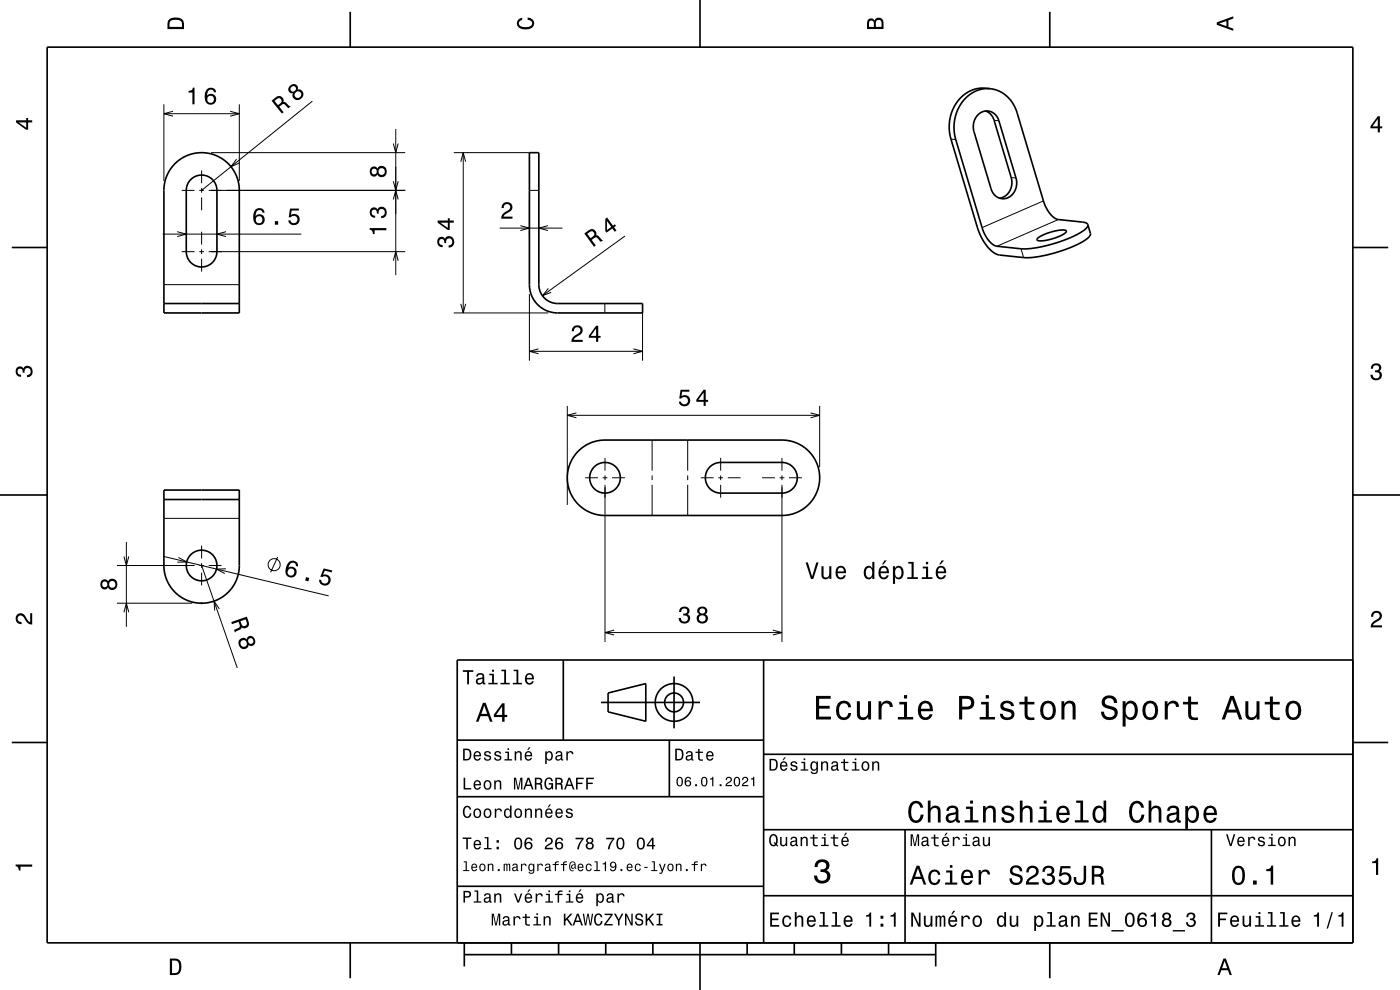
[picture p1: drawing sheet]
<svg xmlns="http://www.w3.org/2000/svg" width="297mm" height="210mm" viewBox="0 0 297 210" stroke-linecap="round" stroke-linejoin="round" font-family="sans-serif">
<g fill="none" stroke="#000" stroke-width=".21">
<path d="M34.8 22.1v16.3M34.8 24.1h16M36.7 23.6l-1.9 .5 1.9 .5M42.8 36.2v2.7M42.8 39.9v1M44.8 32.4h41.2M48.8 23.6l2 .5-2 .5M50.2 33.8l-1.2 1.6 1.8-.8M50.8 22.1v16.3M66.3 21.5l-23.5 18.9M83.4 38.4l.6 2 .5-2M83.4 30.5l.6 1.9 .5-1.9"/>
<path d="M84 27.4v31M96.3 32.4h16M97.8 34.3l.5-1.9 .5 1.9M98.3 32.4v34M201.7 29.5l1.1 .1M210.9 25.5l1 .1M214.5 37.7l1 .1M34.5 49.7h29.4M37.6 49.1l1.9 .6-1.9 .5M38.5 53.4h2.8M38.5 40.4h2.8M42.3 53.4h1"/>
<path d="M42.3 40.4h1M42.8 41.9v2.7M42.8 49.2v2.7M42.8 52.9v1M42.8 54.9v2.7M44.3 53.4h41.7M44.3 40.4h41.7M47.9 49.1l-1.9 .6 1.9 .5M83.4 55.3l.6-1.9 .5 1.9M83.4 42.3l.6-1.9 .5 1.9M106 48.4h13.3M110.4 47.9l1.9 .5-1.9 .5"/>
<path d="M112.3 40.4h2M112.3 42.4v8M116.2 47.9l-1.9 .5 1.9 .5M132.6 50.1l-17.5 12.6M216.6 52.8l.6 1.8M221.4 42.6l-13.1 5.7M224.5 46.6l-13 5.6M34.8 60.4h16M96.3 66.4h20M97.8 64.5l.5 1.9 .5-1.9M112.3 62.4v14.1M112.3 74.5h24"/>
<path d="M114.2 74l-1.9 .5 1.9 .5M116.3 61.2l-1.2 1.5 1.8-.7M128.3 64.4v2M134.4 74l1.9 .5-1.9 .5M136.3 66.4v10.1M120.3 86.1v21M120.3 88.1h53.6M122.3 87.6l-2 .5 2 .5M128.3 97.1v2.7M138.3 93.3v6.5M145.9 93.3v6.5M152.9 97.1v2.7"/>
<path d="M165.9 97.1v2.7M172 87.6l1.9 .5-1.9 .5M173.9 86.1v13M24.8 120h16.5M26.3 118l.5 2 .5-2M26.8 115v18M34.7 118l35 8.4M34.8 110h16M37.8 118.2l1.8 1-2 .1M42.3 120h1M42.8 115.7v2.8M42.8 119.5v1"/>
<path d="M42.8 120l7.5 21.7M44.3 120h2.7M58.9 118.2l-1.5 3.2M124.1 101.3h2.7M127.8 101.3h1M128.3 100.8v1M128.3 102.8v33.4M129.8 101.3h2.8M138.3 100.8v1M138.3 102.8v6.5M145.9 100.8v1M145.9 102.8v6.5"/>
<path d="M148.7 101.3h2.7M152.4 101.3h1M152.9 100.8v1M152.9 102.8v2.8M154.4 101.3h2.7M161.7 101.3h2.7M165.4 101.3h1M165.9 100.8v1M165.9 102.8v33.4M167.4 101.3h2.7M24.8 128h16M26.3 129.9l.5-1.9 .5 1.9"/>
<path d="M42.8 121.5v2.7M46.5 129.2l-1.1-1.7 .1 2M47.9 120.7h-2l1.8 1M128.3 134.2h37.6M130.3 133.7l-2 .5 2 .5M164 133.7l1.9 .5-1.9 .5"/>
<circle cx="58.2" cy="119.8" r="1.28"/>
</g>
<g fill="none" stroke="#000" stroke-width=".35">
<path d="M10 10h277v190h-277zM74.3 2.5v7.5M148.5 0v10M210.1 18.8a6.9 6.9 0 0 1 5.7 5.1l5.6 18.7a5.4 5.4 0 0 0 3.1 4l5.1 .5a1.24 1.24 0 0 1 1.2 .5M210.1 18.8a7.5 7.5 0 0 0-7.7 7.6v1.7l.3 1.4 5.6 18.8a5.4 5.4 0 0 0 3.2 3.9l5.5 .6 3.2-.3 3.1-.7 2.5-.9 2.5-1.1 1.6-.9a1.4 1.4 0 0 0 .9-1.3M210.1 18.8l-1-.1a7.5 7.5 0 0 0-7.7 7.6v1.7l.3 1.5 5.7 18.9 .5 1.4a6.9 6.9 0 0 0 4.2 4.3l5.5 .6 3.2-.3 2.3-.6 3.1-.9 2.6-1.2 1.6-.9a1.48 1.48 0 0 0 .9-1.3l-.5-1.9M222.7 2.5v7.5M37.2 34.7a8 8 0 0 1 8.7-1.7 8 8 0 0 1 4.9 7.4v26h-16v-26a8 8 0 0 1 2.4-5.7zM40.6 38a3.3 3.3 0 0 1 3.5-.6 3.3 3.3 0 0 1 1.9 3v13a3.3 3.3 0 0 1-3.2 3.2 3.3 3.3 0 0 1-3.3-3.2v-13.2l.3-1.2zM112.3 32.4h2v28a4 4 0 0 0 4 4h18v2h-18a6 6 0 0 1-6-6zM207.4 24.4a2.6 2.6 0 0 1 2.6-.8 2.6 2.6 0 0 1 1.9 2l3.6 12.2a3.2 3.2 0 0 1-3.5 4.2l-.9-.5-.8-1.2-3.7-12.4a3.7 3.7 0 0 1 .8-3.5zM209.1 23.5l1 .6 .7 1.2 3.7 12.4a3.4 3.4 0 0 1-2.5 4.3"/>
<path d="M2.5 52.5h7.5M220.1 50.6a9.5 9.5 0 0 1 6-1.7l.1 .1a4 4 0 0 1-2.8 1.6 5.1 5.1 0 0 1-3.4 .3zM287 52.5h7.5M34.8 64.4h16M122.7 95.7a8 8 0 0 1 5.6-2.4h37.6a8 8 0 0 1 8 8 8 8 0 0 1-8 8h-37.6a8 8 0 0 1-7.4-4.9 8 8 0 0 1 1.8-8.7zM150.6 99l.8-.6 1.2-.3h13.3a3.2 3.2 0 0 1 3.2 3.2 3.2 3.2 0 0 1-3.2 3.3h-13a3.2 3.2 0 0 1-3-2 3.2 3.2 0 0 1 .7-3.6zM0 105h10M34.8 104h16v16a8 8 0 0 1-8 8 8 8 0 0 1-8-8zM34.8 106h16M287 105h10M119.5 140v17M162 140v60"/>
<path d="M287 140h-190v60M2.5 157.5h7.5M97 157h65M127.5 149h21M129 147l8-2v8l-8-2zM142 157v12M143 143.5v11M287 157.5h7.5M97 169h65M162 176h125M162 160h125M192 176v24"/>
<path d="M257 176v24M97 188h65M162 190h125M74.3 200v7.5M98.5 202.5h100M98.5 200v5M108.5 200v2.5M118.5 200v2.5M128.5 200v2.5M138.5 200v2.5M148.5 200v10M158.5 200v2.5"/>
<path d="M168.5 200v2.5M178.5 200v2.5M188.5 200v2.5M198.5 200v5M222.7 200v7.5"/>
<circle cx="42.8" cy="120" r="3.2"/>
<circle cx="128.3" cy="101.3" r="3.3"/>
<circle cx="143" cy="149" r="2"/>
<circle cx="143" cy="149" r="4"/>
</g>
<g fill="#000">
<path d="M36 4a2.18 2.18 0 0 0-.5 2.2h3.5v-1.2a1.43 1.43 0 0 0-1.7-1.3zM36.3 4.4a2.15 2.15 0 0 1 2.2 .3l.1 1h-2.6v-1z" fill-rule="evenodd"/>
<path d="M61.6 18.1a.89 .89 0 0 0-.4 1.1 .89 .89 0 0 0 1 .6 1.11 1.11 0 0 0 .6 1.4 1.11 1.11 0 0 0 1.4-.7 1.03 1.03 0 0 0 0-1.1 1.03 1.03 0 0 0-1.1-.4 .88 .88 0 0 0-.3-1.1 .88 .88 0 0 0-1.2 .2zM62.5 20.1a.71 .71 0 0 1 1.4 0 .71 .71 0 0 1-1.4 0zM61.6 18.9a.6 .6 0 0 1 1.2 0 .6 .6 0 0 1-1.2 0z" fill-rule="evenodd"/>
<path d="M109.9 4.2l.9-.4v.4a.7 .7 0 0 0-.7 .5 .7 .7 0 0 0 .3 .8 1.7 1.7 0 0 0 2.5-.5 .9 .9 0 0 0-1-.8v-.5a1.24 1.24 0 0 1 1.4 1.1 1.24 1.24 0 0 1-1 1.4 2.22 2.22 0 0 1-2.5-.7l-.2-.5z" fill-rule="evenodd"/>
<path d="M184.2 4.2l-.3 .7v1.3h3.5v-1.3a.98 .98 0 0 0-.7-1.1 .98 .98 0 0 0-1.2 .6 .84 .84 0 0 0-1.3-.2zM184.5 4.5a.54 .54 0 0 1 .6-.1 .54 .54 0 0 1 .3 .6v.7h-1zM185.9 4.4a.62 .62 0 0 1 .8-.1 .62 .62 0 0 1 .3 .6v.8h-1.2z" fill-rule="evenodd"/>
<path d="M258.1 4.7v.6l3.5 1.2v-.4l-1-.4v-1.4l1-.4v-.4zM258.6 5l1.6-.5v1z" fill-rule="evenodd"/>
<path d="M3.4 25.5v.5l2.1 1.5h.5v-1.5h.8v-.5h-.8v-.5h-.4v.5zM4 26h1.6v1.1z" fill-rule="evenodd"/>
<path d="M40 19.3v.3h.8v2.5h.5v-3.5h-.4a.77 .77 0 0 1-.9 .7zM44 18.9a2.4 2.4 0 0 0 .1 3.2 1.16 1.16 0 0 0 1.6-.3 1.16 1.16 0 0 0-.2-1.6 1.16 1.16 0 0 0-1.6 .1 1.03 1.03 0 0 1 .8-1.3 .59 .59 0 0 1 .7 .6h.4a1.11 1.11 0 0 0-.7-1 1.11 1.11 0 0 0-1.1 .3zM43.9 21.1a.75 .75 0 0 1 1.5 0 .75 .75 0 0 1-1.5 0z" fill-rule="evenodd"/>
<path d="M57.6 21.4l2.2 2.7 .4-.3-1-1.2a1.09 1.09 0 0 1 1.1-.5l.9 .9 .4-.4-1.1-1-.4 .1a.97 .97 0 0 0-.4-1.2 .97 .97 0 0 0-1.2 .1zM58.2 21.4a1.07 1.07 0 0 1 1.2-.5 .6 .6 0 0 1 .4 .5 .6 .6 0 0 1-.4 .6l-.4 .3z" fill-rule="evenodd"/>
<path d="M78.7 35.6a1.06 1.06 0 0 0-.2 1.3 1.06 1.06 0 0 0 1.3 .5l.3-.4a1.11 1.11 0 0 0 1.5 .4 1.11 1.11 0 0 0 .4-1.5 1.03 1.03 0 0 0-.9-.7 1.03 1.03 0 0 0-1 .6l-.1-.2a.85 .85 0 0 0-1.3 0zM80.3 36.4a.71 .71 0 0 1 1.4 0 .71 .71 0 0 1-1.4 0zM78.8 36.4a.6 .6 0 0 1 1.2 0 .6 .6 0 0 1-1.2 0z" fill-rule="evenodd"/>
<path d="M292.3 24.7l-1.6 2.1v.4h1.6v.9h.4v-.9h.5v-.4h-.5v-2.1zM292.3 25.2v1.6h-1.1z" fill-rule="evenodd"/>
<path d="M54.3 44.4a2.4 2.4 0 0 0 .1 3.3 1.16 1.16 0 0 0 1.6-.4 1.16 1.16 0 0 0-.2-1.5 1.16 1.16 0 0 0-1.6 0 1.02 1.02 0 0 1 .8-1.3 .58 .58 0 0 1 .7 .6h.4a1.12 1.12 0 0 0-.7-.9 1.12 1.12 0 0 0-1.1 .2zM54.2 46.6a.75 .75 0 0 1 1.5 0 .75 .75 0 0 1-1.5 0zM58.3 46.9v.8h.7v-.8zM61.5 44.2l-.3 1.9h.5a.8 .8 0 0 1 1.2-.2 .8 .8 0 0 1-.1 1.2 .8 .8 0 0 1-1.2-.3h-.5a1.21 1.21 0 0 0 1.6 1 1.21 1.21 0 0 0 .8-1.6 1.21 1.21 0 0 0-1.8-.6l.2-.9h1.5v-.5z" fill-rule="evenodd"/>
<path d="M78.4 48.4v.3a.77 .77 0 0 1 .7 1h.4v-.9h2.5v-.4zM78.7 44.3a1.17 1.17 0 0 0-.2 1.2 1.17 1.17 0 0 0 1.1 .7v-.4a.62 .62 0 0 1-.8-.4 .62 .62 0 0 1 .3-.8 .62 .62 0 0 1 .8 .2v.5h.4a.72 .72 0 0 1 .5-.9 .72 .72 0 0 1 .9 .5 .72 .72 0 0 1-.5 .9h-.3v.5a1.18 1.18 0 0 0 1.1-1.5 1.18 1.18 0 0 0-1.8-.6l-.1 .2a.86 .86 0 0 0-1.4-.1z" fill-rule="evenodd"/>
<path d="M93 50.5a1.17 1.17 0 0 0-.2 1.3 1.17 1.17 0 0 0 1.1 .6v-.4a.62 .62 0 0 1-.8-.3 .62 .62 0 0 1 .3-.8 .62 .62 0 0 1 .8 .2v.5h.4a.72 .72 0 0 1 .5-1 .72 .72 0 0 1 .9 .5 .72 .72 0 0 1-.5 .9l-.3 .1v.4a1.18 1.18 0 0 0 1.2-1.5 1.18 1.18 0 0 0-1.9-.6l-.1 .3a.86 .86 0 0 0-1.4-.2zM92.8 46.8v.4l2.2 1.6h.4v-1.6h.9v-.4h-.9v-.5h-.4v.5zM93.4 47.2h1.6v1.2z" fill-rule="evenodd"/>
<path d="M106.7 43.2a1.18 1.18 0 0 1 1.9 .3 1.18 1.18 0 0 1-.9 1.7l-.6 .3-.3 .5h1.9v.4h-2.4a1.8 1.8 0 0 1 1.4-1.7 .71 .71 0 0 0 .5-.9 .71 .71 0 0 0-.8-.5 .71 .71 0 0 0-.5 .8h-.5z" fill-rule="evenodd"/>
<path d="M124 49.5l2 2.9 .4-.3-.9-1.2a1.07 1.07 0 0 1 1.1-.5l.9 .9 .4-.3-1.1-1.1h-.4a.97 .97 0 0 0-.3-1.1 .97 .97 0 0 0-1.2 0zM124.6 49.6a1.09 1.09 0 0 1 1.2-.5 .6 .6 0 0 1 .3 .6 .6 .6 0 0 1-.4 .5l-.4 .3z" fill-rule="evenodd"/>
<path d="M128.4 46.4v2.6l.3 .4 1.2-.9 .5 .7 .4-.3-.5-.7 .4-.3-.3-.3-.4 .3-1.2-1.8zM128.8 46.9l.9 1.2-.9 .7z" fill-rule="evenodd"/>
<path d="M121.6 69.3l-.2 .4-.1 .6h.5a.71 .71 0 0 1 .5-.9 .71 .71 0 0 1 .8 .5 .71 .71 0 0 1-.5 .9 1.8 1.8 0 0 0-1.4 1.7h2.4v-.4h-1.9a2.2 2.2 0 0 1 1.5-1.2 1.13 1.13 0 0 0 .1-1.7 1.13 1.13 0 0 0-1.7 .1zM126.5 69.1l-1.6 2.1v.5h1.6v.8h.4v-.8h.5v-.4h-.5v-2.2zM126.5 69.7v1.6h-1.2z" fill-rule="evenodd"/>
<path d="M291.1 77.4a1.08 1.08 0 0 1 1.4-.2 1.08 1.08 0 0 1 .4 1.2l-.3 .3a1.06 1.06 0 0 1 .5 1.3 1.06 1.06 0 0 1-1.2 .7 1.1 1.1 0 0 1-1.2-1.2h.5a.71 .71 0 0 0 1 .8 .71 .71 0 0 0 .1-1.3h-.6v-.4a.61 .61 0 0 0 .8-.3 .61 .61 0 0 0-.2-.8 .61 .61 0 0 0-.9 .2l-.1 .5h-.5z" fill-rule="evenodd"/>
<path d="M3.6 78a.86 .86 0 0 1 1.4 .2 1.06 1.06 0 0 1 1.2-.6 1.06 1.06 0 0 1 .7 1.2 1.1 1.1 0 0 1-1.2 1.2v-.4a.71 .71 0 0 0 .8-1 .71 .71 0 0 0-1.3-.1v.6h-.4a.61 .61 0 0 0-.3-.8 .61 .61 0 0 0-.8 .2 .61 .61 0 0 0 .2 .8l.6 .2v.4a1.15 1.15 0 0 1-1.2-.6 1.15 1.15 0 0 1 .3-1.3z" fill-rule="evenodd"/>
<path d="M144.4 82.7l-.3 1.8h.4a.8 .8 0 0 1 1.2-.2 .8 .8 0 0 1 0 1.3 .8 .8 0 0 1-1.2-.4h-.5a1.21 1.21 0 0 0 1.5 1 1.21 1.21 0 0 0 .8-1.6 1.21 1.21 0 0 0-1.7-.6l.1-.9h1.5v-.4zM149.3 82.7l-1.6 2.1v.4h1.6v.9h.4v-.9h.5v-.4h-.5v-2.1zM149.3 83.3v1.5h-1.2z" fill-rule="evenodd"/>
<path d="M170.9 119.3l1.1 3.5h.5l1.1-3.5h-.4l-.9 3-.9-3zM174.3 120.1v1.8a.89 .89 0 0 0 .6 1 .89 .89 0 0 0 1-.5v.4h.5v-2.7h-.5v1.6a.65 .65 0 0 1-.4 .7 .65 .65 0 0 1-.8-.3v-2zM177.5 120.4a1.55 1.55 0 0 0 .8 2.5 1.07 1.07 0 0 0 1.1-.9h-.4l-.2 .4-.4 .1a.76 .76 0 0 1-.7-.9h1.8a1.17 1.17 0 0 0-.5-1.4 1.17 1.17 0 0 0-1.5 .2zM177.9 120.6a.66 .66 0 0 1 .8-.1 .66 .66 0 0 1 .3 .7h-1.3zM183.5 120.4a1.57 1.57 0 0 0 .8 2.5l.4-.1 .4-.4v.4h.4v-3.6h-.4v1.3a.89 .89 0 0 0-1.6-.1zM183.9 120.7a.62 .62 0 0 1 .6-.3 .62 .62 0 0 1 .5 .6 1.12 1.12 0 0 1-.6 1.5 1.19 1.19 0 0 1-.5-1.8zM187.6 118.9l-.5 .8h.3l.7-.8zM186.7 120.4a1.54 1.54 0 0 0 .8 2.5 1.07 1.07 0 0 0 1-.9h-.4l-.2 .4-.4 .1a.76 .76 0 0 1-.7-.9h1.8a1.17 1.17 0 0 0-.5-1.4 1.17 1.17 0 0 0-1.4 .2zM187 120.6a.66 .66 0 0 1 .8-.1 .66 .66 0 0 1 .3 .7h-1.3zM189.4 120.1v3.8h.5v-1.5a.93 .93 0 0 0 1 .5 .93 .93 0 0 0 .7-.8 1.51 1.51 0 0 0-.9-2.1l-.5 .1-.3 .4v-.4zM190.1 120.7a.63 .63 0 0 1 .7-.3 .63 .63 0 0 1 .4 .6 1.13 1.13 0 0 1-.6 1.5 1.18 1.18 0 0 1-.5-1.8zM192.7 119.2v.4h.7v2.8h-.9v.4h2.2v-.4h-.9v-3.2zM195.7 120.2v.4h.7v1.8h-.9v.4h2.3v-.4h-.9v-2.2zM196.4 119.2v.5h.5v-.5zM199.8 118.9l-.5 .8h.3l.7-.8zM198.8 120.4a1.54 1.54 0 0 0 .8 2.5 1.07 1.07 0 0 0 1.1-.9h-.5l-.2 .4-.3 .1a.76 .76 0 0 1-.7-.9h1.7a1.16 1.16 0 0 0-.5-1.4 1.16 1.16 0 0 0-1.4 .2zM199.1 120.6a.66 .66 0 0 1 .8-.1 .66 .66 0 0 1 .4 .7h-1.3z" fill-rule="evenodd"/>
<path d="M3.6 130.4a1.22 1.22 0 0 1 2 .7l.4 .6 .4 .3v-1.9h.4v2.4a1.8 1.8 0 0 1-1.7-1.4 .71 .71 0 0 0-.9-.5 .71 .71 0 0 0-.5 .8 .71 .71 0 0 0 .9 .5v.5a1.18 1.18 0 0 1-1.2-.7 1.18 1.18 0 0 1 .2-1.3z" fill-rule="evenodd"/>
<path d="M21.5 123.2a1.06 1.06 0 0 0-.2 1.3 1.06 1.06 0 0 0 1.3 .4l.3-.3a1.11 1.11 0 0 0 1.6 .4 1.11 1.11 0 0 0 .3-1.6 1.03 1.03 0 0 0-.9-.6 1.03 1.03 0 0 0-1 .5l-.1-.2a.85 .85 0 0 0-1.3 .1zM23.1 124a.71 .71 0 0 1 1.4 0 .71 .71 0 0 1-1.4 0zM21.7 124a.59 .59 0 0 1 1.1 0 .59 .59 0 0 1-1.1 0z" fill-rule="evenodd"/>
<path d="M42.6 127.8h.4v.3h-.4z" fill-rule="evenodd"/>
<path d="M49.1 131.9l.1 .5 1.4-.5a1.08 1.08 0 0 1 .2 1.2l-1.1 .6 .1 .5 1.3-.8 .2-.3a.97 .97 0 0 0 1.2 0 .97 .97 0 0 0 .3-1.2l-.4-1.1zM51 131.8l1.1-.4a1.09 1.09 0 0 1 .1 1.2 .61 .61 0 0 1-.6 .2 .61 .61 0 0 1-.4-.5z" fill-rule="evenodd"/>
<path d="M50.9 135.6a1.2 1.2 0 0 0 0 1.7 1.2 1.2 0 0 0 1.7 0l.1-.5a.89 .89 0 0 0 1.2 0 .89 .89 0 0 0 .2-1.1 .89 .89 0 0 0-.9-.8 .89 .89 0 0 0-.9 .7 .95 .95 0 0 0-1.4 0zM51 136.5a.71 .71 0 0 1 1.4 0 .71 .71 0 0 1-1.4 0zM52.6 136a.6 .6 0 0 1 1.2 0 .6 .6 0 0 1-1.2 0z" fill-rule="evenodd"/>
<path d="M61.3 119.2l-.4 .6a1.75 1.75 0 0 0 .6 2.7 1.15 1.15 0 0 0 1.4-1.3 1.15 1.15 0 0 0-1.7-.8 1.03 1.03 0 0 1 1.1-1 .58 .58 0 0 1 .5 .7l.4 .1a1.14 1.14 0 0 0-.6-1.2 1.14 1.14 0 0 0-1.3 .2zM61 121.4a.75 .75 0 0 1 1.4 0 .75 .75 0 0 1-1.4 0zM64.9 122.4l-.2 .8 .7 .1 .2-.7zM68.7 120.6l-.7 1.7 .4 .1a.8 .8 0 0 1 1.2 .1 .8 .8 0 0 1-.3 1.2 .8 .8 0 0 1-1.1-.7l-.5-.1a1.21 1.21 0 0 0 1.2 1.4 1.21 1.21 0 0 0 1.2-1.4 1.21 1.21 0 0 0-1.6-1l.4-.8 1.5 .3 .1-.4z" fill-rule="evenodd"/>
<path d="M144.4 129l-.3 .8h.4a.62 .62 0 0 1 .3-.8 .62 .62 0 0 1 .8 .3 .62 .62 0 0 1-.2 .8l-.5 .1v.4a.72 .72 0 0 1 1 .4 .72 .72 0 0 1-.5 .9 .72 .72 0 0 1-.9-.5l-.1-.3h-.4a1.18 1.18 0 0 0 1.5 1.2 1.18 1.18 0 0 0 .6-1.9l-.3-.1a.9 .9 0 0 0 .4-1.1 .9 .9 0 0 0-1-.5zM148.2 128.9a.83 .83 0 0 0 .2 1.4 1.11 1.11 0 0 0-.5 1.5 1.11 1.11 0 0 0 1.6 .4 1.03 1.03 0 0 0 .7-.9 1.03 1.03 0 0 0-.6-1 .88 .88 0 0 0 .4-1.1 .88 .88 0 0 0-1-.5zM148.3 131.2a.71 .71 0 0 1 1.4 0 .71 .71 0 0 1-1.4 0zM148.4 129.6a.6 .6 0 0 1 1.2 0 .6 .6 0 0 1-1.2 0z" fill-rule="evenodd"/>
<path d="M291.2 129.9a1.18 1.18 0 0 1 1.9 .3 1.18 1.18 0 0 1-1 1.7l-.5 .3-.3 .5h1.9v.4h-2.4a1.8 1.8 0 0 1 1.4-1.8 .71 .71 0 0 0 .5-.8 .71 .71 0 0 0-.9-.5 .71 .71 0 0 0-.5 .8h-.4z" fill-rule="evenodd"/>
<path d="M98.2 158.8v2.5h.9a1.37 1.37 0 0 0 .7-2.2 1.56 1.56 0 0 0-1.6-.3zM98.6 159.1a.98 .98 0 0 1 1.1 .7 .98 .98 0 0 1-.6 1.2h-.5zM100.7 159.6a1.04 1.04 0 0 0-.2 1.2 1.04 1.04 0 0 0 1 .5l.5-.5h-.3l-.4 .3a.54 .54 0 0 1-.5-.7h1.3a.83 .83 0 0 0-.4-.9 .83 .83 0 0 0-1 .1zM100.9 159.7l.2-.1a.47 .47 0 0 1 .5 .1 .47 .47 0 0 1 .1 .5h-.9zM102.9 159.5l-.2 .1a.69 .69 0 0 0 .9 .9l.2 .1a.43 .43 0 0 1-.4 .5 .43 .43 0 0 1-.4-.4h-.3a.74 .74 0 0 0 .9 .7 .74 .74 0 0 0 .5-1l-1-.4a.38 .38 0 0 1 .3-.5 .38 .38 0 0 1 .4 .4h.3a.78 .78 0 0 0-1.2-.4zM105.1 159.5l-.2 .1a.69 .69 0 0 0 .9 .9l.2 .1a.43 .43 0 0 1-.4 .5 .43 .43 0 0 1-.5-.4h-.3a.74 .74 0 0 0 .9 .7 .74 .74 0 0 0 .5-1l-.9-.4a.38 .38 0 0 1 .3-.5 .38 .38 0 0 1 .4 .4h.3a.77 .77 0 0 0-1.2-.4zM107.2 159.4v.3h.5v1.3h-.7v.3h1.6v-.3h-.6v-1.6zM107.7 158.7v.4h.3v-.4zM109.2 159.4v1.9h.3v-1.1a.45 .45 0 0 1 .4-.6 .45 .45 0 0 1 .5 .5v1.2h.3v-1.3a.63 .63 0 0 0-.5-.7 .63 .63 0 0 0-.7 .4v-.3zM112.2 158.5l-.4 .6h.3l.5-.6zM111.5 159.6a1.04 1.04 0 0 0-.2 1.2 1.04 1.04 0 0 0 1.1 .5l.5-.5h-.3l-.5 .3a.54 .54 0 0 1-.5-.7h1.3a.83 .83 0 0 0-.4-.9 .83 .83 0 0 0-1 .1zM111.8 159.7l.1-.1a.48 .48 0 0 1 .5 .1 .48 .48 0 0 1 .2 .5h-1zM115.7 159.4v2.7h.3v-1.1a.66 .66 0 0 0 .7 .4 .66 .66 0 0 0 .5-.6 .91 .91 0 0 0 0-1.1 .91 .91 0 0 0-1-.3l-.2 .3v-.3zM116.1 159.8a.45 .45 0 0 1 .5-.2 .45 .45 0 0 1 .3 .4 .65 .65 0 0 1 .1 .8 .65 .65 0 0 1-.7 .2 .98 .98 0 0 1-.2-1.2zM118.1 159.5l-.2 .4h.3a.39 .39 0 0 1 .4-.3 .39 .39 0 0 1 .3 .5h-.1a.65 .65 0 0 0-1 .4 .65 .65 0 0 0 .6 .9l.6-.3 .1 .2h.4v-.2l-.2-.1v-1.1a.72 .72 0 0 0-.5-.6 .72 .72 0 0 0-.7 .2zM118.2 160.6l.8-.3a.55 .55 0 0 1-.2 .7 .55 .55 0 0 1-.6 0zM120.1 159.4v1.9h.4v-1.1a.47 .47 0 0 1 .2-.6 .47 .47 0 0 1 .6 .2v.2h.4a.64 .64 0 0 0-.5-.7 .64 .64 0 0 0-.8 .4v-.3z" fill-rule="evenodd"/>
<path d="M98.2 142.2v.3h.9v2.7h.4v-2.7h.9v-.3zM101.3 143l-.3 .5h.4a.47 .47 0 0 1 .5-.4 .47 .47 0 0 1 .4 .6l-.2 .1a.84 .84 0 0 0-1 .2 .84 .84 0 0 0 0 1.1 .9 .9 0 0 0 1.3-.2l.1 .2 .5 .1v-.3l-.3-.1v-1.3a.87 .87 0 0 0-1.4-.5zM101.4 144.3l.9-.3a.66 .66 0 0 1-.1 .7 .66 .66 0 0 1-.8 .1zM103.8 142.9v.3h.6v1.6h-.8v.4h2v-.4h-.8v-1.9zM104.4 142.1v.4h.4v-.4zM106.4 142.1v.3h.6v2.4h-.8v.4h1.9v-.4h-.7v-2.7zM109 142.1v.3h.6v2.4h-.8v.4h1.9v-.4h-.7v-2.7zM111.6 143.1a1.32 1.32 0 0 0 .7 2.1 .9 .9 0 0 0 .9-.7h-.3l-.2 .3-.4 .1a.65 .65 0 0 1-.6-.8h1.6a1 1 0 0 0-.4-1.2 1 1 0 0 0-1.3 .2zM111.9 143.3a.57 .57 0 0 1 .7-.1 .57 .57 0 0 1 .3 .6h-1.2z" fill-rule="evenodd"/>
<path d="M102.4 149.1l-1.4 4h.5l.4-1.2h1.6l.4 1.2h.6l-1.5-4zM102.7 149.7l.7 1.7h-1.3zM106.5 149.2l-1.7 2.4v.5h1.7v1h.5v-1h.6v-.5h-.6v-2.4zM106.5 149.9v1.7h-1.3z" fill-rule="evenodd"/>
<path d="M143.2 158.8v2.5h.9a1.37 1.37 0 0 0 .7-2.2 1.56 1.56 0 0 0-1.6-.3zM143.6 159.1a.98 .98 0 0 1 1.1 .7 .98 .98 0 0 1-.6 1.2h-.5zM145.7 159.5l-.2 .4h.3a.39 .39 0 0 1 .5-.3 .39 .39 0 0 1 .3 .5h-.2a.65 .65 0 0 0-.9 .4 .65 .65 0 0 0 .5 .9l.7-.3v.2h.4v-.2l-.1-.1-.1-1.1a.73 .73 0 0 0-.4-.6 .73 .73 0 0 0-.8 .2zM145.8 160.6l.8-.3a.55 .55 0 0 1-.1 .7 .55 .55 0 0 1-.7 0zM148.1 158.9v.5h-.5v.3h.5v1.3a.75 .75 0 0 0 1 .4v-.3a.48 .48 0 0 1-.7-.3v-1.1h.7v-.3h-.7v-.5zM150 159.6a1.04 1.04 0 0 0-.2 1.2 1.04 1.04 0 0 0 1.1 .5l.5-.5h-.4l-.4 .3a.54 .54 0 0 1-.5-.7h1.3a.83 .83 0 0 0-.4-.9 .83 .83 0 0 0-1 .1zM150.3 159.7l.1-.1a.48 .48 0 0 1 .5 .1 .48 .48 0 0 1 .2 .5h-1z" fill-rule="evenodd"/>
<path d="M173.1 147.6v5h3.2v-.6h-2.5v-1.7h2.2v-.6h-2.2v-1.5h2.4v-.6zM177.8 149.2a2.59 2.59 0 0 0 .5 3.4 1.58 1.58 0 0 0 2.3-1.4h-.6a.95 .95 0 0 1-.9 1 .95 .95 0 0 1-1-.9 1.59 1.59 0 0 1 .9-2.1 .85 .85 0 0 1 .9 .8h.7a1.56 1.56 0 0 0-1.1-1.3 1.56 1.56 0 0 0-1.7 .5zM181.8 148.8v2.5a1.27 1.27 0 0 0 .9 1.4 1.27 1.27 0 0 0 1.5-.7v.6h.6v-3.8h-.6v2.2a.92 .92 0 0 1-.6 1.1 .92 .92 0 0 1-1.2-.4v-2.9zM186.4 148.8v3.8h.6v-2.2a.95 .95 0 0 1 .5-1.1 .95 .95 0 0 1 1.2 .3l.1 .4h.6a1.28 1.28 0 0 0-1-1.4 1.28 1.28 0 0 0-1.4 .8v-.6zM190.8 148.9v.5h1v2.7h-1.3v.5h3.2v-.5h-1.3v-3.2zM191.8 147.4v.8h.6v-.8zM195.1 149.2a2.62 2.62 0 0 0 .5 3.4 1.57 1.57 0 0 0 2.2-1.1h-.6l-.3 .5-.5 .2a1.08 1.08 0 0 1-1-1.3h2.5a1.66 1.66 0 0 0-.7-2 1.66 1.66 0 0 0-2.1 .3zM195.6 149.5a.94 .94 0 0 1 1.2-.2 .94 .94 0 0 1 .5 1h-1.9zM203.5 147.6v5h.6v-2.1h.8a1.47 1.47 0 0 0 1.8-1.2 1.47 1.47 0 0 0-1.5-1.7zM204.1 148.2a1.6 1.6 0 0 1 1.8 .5 .86 .86 0 0 1 0 .9 .86 .86 0 0 1-.9 .3h-.9zM208.1 148.9v.5h1v2.7h-1.3v.5h3.3v-.5h-1.3v-3.2zM209.1 147.4v.8h.7v-.8zM212.6 148.9a1.08 1.08 0 0 0-.3 1.2 1.08 1.08 0 0 0 1 .7l1.1 .4a.57 .57 0 0 1 .2 .6 .57 .57 0 0 1-.5 .4 .96 .96 0 0 1-1.4-.8h-.6a1.6 1.6 0 0 0 1.3 1.4 1.6 1.6 0 0 0 1.7-.8 1.13 1.13 0 0 0-1-1.6l-1.1-.3-.2-.4a.87 .87 0 0 1 .9-.5 .87 .87 0 0 1 .8 .6h.6a1.41 1.41 0 0 0-2.1-1.1zM217.4 147.8v1.1h-1.1v.5h1.1v2.6l.2 .4 .4 .3h1.4v-.5a.97 .97 0 0 1-1.4-.5v-2.3h1.4v-.5h-1.4v-1.1zM221.1 149.2a2.56 2.56 0 0 0 .5 3.4 1.72 1.72 0 0 0 1.8-.2 1.72 1.72 0 0 0 .6-1.7 1.7 1.7 0 0 0-.9-1.9 1.7 1.7 0 0 0-2 .4zM221.6 149.6a.96 .96 0 0 1 1-.4 .96 .96 0 0 1 .7 .8 1.59 1.59 0 0 1-1 2.2 1.19 1.19 0 0 1-1-1.5zM225.2 148.8v3.8h.6v-2.2a.97 .97 0 0 1 .5-1.1 .97 .97 0 0 1 1.1 .2l.1 .7v2.4h.7v-2.5a1.27 1.27 0 0 0-.9-1.4 1.27 1.27 0 0 0-1.5 .6v-.5zM234.1 147.9a1.38 1.38 0 0 0-.3 1.5 1.38 1.38 0 0 0 1.3 .9 1.25 1.25 0 0 1 1.4 .9 1.15 1.15 0 0 1-1.3 .9 1.15 1.15 0 0 1-1-1.1h-.7a1.8 1.8 0 0 0 1.7 1.8 1.8 1.8 0 0 0 1.9-1.6 1.46 1.46 0 0 0-1.5-1.4l-.6-.2a.83 .83 0 0 1-.5-1.1 .83 .83 0 0 1 1.2-.3l.5 .5 .1 .4h.7a1.67 1.67 0 0 0-1-1.6 1.67 1.67 0 0 0-1.9 .4zM238.2 148.8v5.3h.6v-2.1a1.32 1.32 0 0 0 1.4 .7 1.32 1.32 0 0 0 1.1-1.1 2.43 2.43 0 0 0-.8-2.8 1.21 1.21 0 0 0-1.7 .5v-.5zM239.1 149.6a.9 .9 0 0 1 .9-.4 .9 .9 0 0 1 .7 .8 1.61 1.61 0 0 1-.9 2.2 1.18 1.18 0 0 1-1-1.5zM242.8 149.2a2.56 2.56 0 0 0 .5 3.4 1.72 1.72 0 0 0 1.8-.2 1.72 1.72 0 0 0 .6-1.7 1.7 1.7 0 0 0-.9-1.9 1.7 1.7 0 0 0-2 .4zM243.3 149.6a.96 .96 0 0 1 1-.4 .96 .96 0 0 1 .7 .8 1.59 1.59 0 0 1-1 2.2 1.19 1.19 0 0 1-1-1.5zM247.1 148.8v3.8h.6v-2.2a.95 .95 0 0 1 .5-1.1 .95 .95 0 0 1 1.2 .3l.1 .4h.6a1.28 1.28 0 0 0-1-1.4 1.28 1.28 0 0 0-1.4 .8v-.6zM252 147.8v1.1h-1v.5h1l.1 2.6 .2 .4 .4 .3h1.4v-.5a.97 .97 0 0 1-1.4-.5v-2.3h1.4v-.5h-1.4v-1.1zM261 147.6l-1.8 5h.6l.6-1.4h2l.5 1.4h.7l-1.9-5zM261.4 148.3l.7 2.2h-1.5zM264.2 148.8v2.5a1.27 1.27 0 0 0 .9 1.4 1.27 1.27 0 0 0 1.5-.7v.6h.6v-3.8h-.6v2.2a.92 .92 0 0 1-.6 1.1 .92 .92 0 0 1-1.1-.4l-.1-2.9zM269.4 147.8v1.1h-1.1v.5h1.1v2.6l.2 .4 .4 .3 .7 .1 .8-.1v-.5a.97 .97 0 0 1-1.4-.5l-.1-2.3h1.5v-.5h-1.5v-1.1zM273.1 149.2a2.56 2.56 0 0 0 .6 3.4 1.72 1.72 0 0 0 1.8-.2 1.72 1.72 0 0 0 .6-1.7 1.7 1.7 0 0 0-.9-1.9 1.7 1.7 0 0 0-2.1 .4zM273.6 149.6a.96 .96 0 0 1 1-.4 .96 .96 0 0 1 .7 .8 1.59 1.59 0 0 1-.9 2.2 1.19 1.19 0 0 1-1.1-1.5z" fill-rule="evenodd"/>
<path d="M98.4 165v2.5h1.6v-.3h-1.3v-2.2zM100.7 165.7a1.04 1.04 0 0 0-.2 1.2 1.04 1.04 0 0 0 1 .6l.5-.6h-.3l-.4 .4a.54 .54 0 0 1-.5-.7h1.3a.83 .83 0 0 0-.4-1 .83 .83 0 0 0-1 .1zM100.9 165.9l.2-.1a.47 .47 0 0 1 .5 .1 .47 .47 0 0 1 .1 .4h-.9zM102.8 165.7a1.04 1.04 0 0 0-.2 1.3 1.04 1.04 0 0 0 1.2 .5 1.04 1.04 0 0 0 .5-1.3 1.04 1.04 0 0 0-1.2-.7zM103 165.9a.48 .48 0 0 1 .5-.1 .48 .48 0 0 1 .4 .4 .66 .66 0 0 1 0 .7 .66 .66 0 0 1-.7 .3 .97 .97 0 0 1-.2-1.3zM104.8 165.5v2h.4v-1.1a.45 .45 0 0 1 .3-.7 .45 .45 0 0 1 .5 .6v1.2h.3v-1.3a.63 .63 0 0 0-.4-.7 .63 .63 0 0 0-.8 .3v-.3zM109 165v2.5h.3v-2.3l.5 2.3h.3l.4-2.3v2.3h.3v-2.5h-.4l-.5 2.2-.4-2.2zM111.9 165l-.9 2.5h.3l.3-.8h1l.3 .8h.3l-.9-2.5zM112.1 165.3l.4 1.1h-.8zM113.5 165v2.5h.3v-1.1l.8 .1 .2 1h.3l-.2-1.1-.2-.1a.69 .69 0 0 0 .3-.9 .69 .69 0 0 0-.7-.4zM113.8 165.3h.4a.43 .43 0 0 1 .5 .4 .43 .43 0 0 1-.5 .4h-.4zM115.7 165.3a1.43 1.43 0 0 0 .7 2.2l.4-.1 .3-.3 .1 .4h.1v-1.4h-.9v.3h.6a.61 .61 0 0 1-.8 .8 1.45 1.45 0 0 1 0-1.9 .51 .51 0 0 1 .7 .4h.4a.85 .85 0 0 0-.6-.8 .85 .85 0 0 0-1 .4zM117.8 165v2.5h.3v-1.1l.8 .1 .2 1h.4l-.2-1.1-.2-.1a.69 .69 0 0 0 .3-.9 .69 .69 0 0 0-.8-.4zM118.1 165.3h.4a.43 .43 0 0 1 .5 .4 .43 .43 0 0 1-.5 .4h-.4zM120.6 165l-.9 2.5h.3l.3-.8h1l.2 .8h.4l-.9-2.5zM120.8 165.3l.4 1.1h-.8zM122.2 165v2.5h.3v-1.2h1.1v-.3h-1.1v-.7h1.3v-.3zM124.4 165v2.5h.3v-1.2h1.1v-.3h-1.1v-.7h1.3v-.3z" fill-rule="evenodd"/>
<path d="M98.4 171.2a1.45 1.45 0 0 0 .7 2.3 .94 .94 0 0 0 .9-1h-.3a.59 .59 0 0 1-.8 .7 1.31 1.31 0 0 1 .2-2l.3 .1 .2 .4h.4a.85 .85 0 0 0-.6-.8 .85 .85 0 0 0-1 .3zM100.6 171.7a1.04 1.04 0 0 0-.1 1.3 1.04 1.04 0 0 0 1.1 .5 1.04 1.04 0 0 0 .5-1.3 1.04 1.04 0 0 0-1.2-.7zM100.9 171.9a.48 .48 0 0 1 .5-.1 .48 .48 0 0 1 .3 .4 .66 .66 0 0 1 0 .7 .66 .66 0 0 1-.7 .3 .98 .98 0 0 1-.1-1.3zM102.8 171.7a1.04 1.04 0 0 0-.2 1.3 1.04 1.04 0 0 0 1.2 .5 1.04 1.04 0 0 0 .5-1.3 1.04 1.04 0 0 0-1.2-.7zM103 171.9a.48 .48 0 0 1 .5-.1 .48 .48 0 0 1 .4 .4 .66 .66 0 0 1 0 .7 .66 .66 0 0 1-.7 .3 .97 .97 0 0 1-.2-1.3zM105 171.5v2h.3v-1.1a.47 .47 0 0 1 .2-.6 .47 .47 0 0 1 .6 .2l.1 .1h.3a.64 .64 0 0 0-.5-.6 .64 .64 0 0 0-.7 .4v-.4zM107.1 171.7a1.06 1.06 0 0 0-.2 1.2 1.06 1.06 0 0 0 .9 .6l.4-.3v.3h.3v-2.6h-.3v.9a.63 .63 0 0 0-1.1-.1zM107.4 171.9a.44 .44 0 0 1 .4-.1 .44 .44 0 0 1 .4 .4 .65 .65 0 0 1 0 .7 .65 .65 0 0 1-.7 .3l-.2-.4zM109.3 171.7a1.04 1.04 0 0 0-.1 1.3 1.04 1.04 0 0 0 1.1 .5 1.04 1.04 0 0 0 .5-1.3 1.04 1.04 0 0 0-1.2-.7zM109.5 171.9a.48 .48 0 0 1 .6-.1 .48 .48 0 0 1 .3 .4 .66 .66 0 0 1 0 .7 .66 .66 0 0 1-.7 .3 .98 .98 0 0 1-.2-1.3zM111.4 171.5v2h.3v-1.1a.45 .45 0 0 1 .3-.7 .45 .45 0 0 1 .5 .6v1.2h.4v-1.3a.63 .63 0 0 0-.5-.7 .63 .63 0 0 0-.7 .3v-.3zM113.5 171.5v2h.3v-1.1a.45 .45 0 0 1 .3-.6 .45 .45 0 0 1 .6 .2v1.5h.3v-1.3a.63 .63 0 0 0-.4-.7 .63 .63 0 0 0-.8 .3v-.3zM116.5 170.7l-.3 .6h.2l.5-.6zM115.9 171.7a1.04 1.04 0 0 0-.2 1.2 1.04 1.04 0 0 0 1 .6l.5-.6h-.3l-.4 .4a.54 .54 0 0 1-.5-.7h1.2a.83 .83 0 0 0-.3-1 .83 .83 0 0 0-1 .1zM116.1 171.9l.2-.1a.47 .47 0 0 1 .4 .1 .47 .47 0 0 1 .2 .4h-.9zM118 171.7a1.04 1.04 0 0 0-.2 1.2 1.04 1.04 0 0 0 1.1 .6l.5-.6h-.3l-.5 .4a.53 .53 0 0 1-.5-.7h1.3a.83 .83 0 0 0-.3-1 .83 .83 0 0 0-1.1 .1zM118.3 171.9l.1-.1a.47 .47 0 0 1 .5 .1 .47 .47 0 0 1 .2 .4h-1zM120.2 171.6l-.1 .2a.69 .69 0 0 0 .8 .9l.3 .1a.43 .43 0 0 1-.4 .5 .43 .43 0 0 1-.5-.4h-.3a.74 .74 0 0 0 .9 .7 .74 .74 0 0 0 .5-1.1l-1-.3a.38 .38 0 0 1 .3-.5 .38 .38 0 0 1 .5 .3h.3a.77 .77 0 0 0-1.3-.4z" fill-rule="evenodd"/>
<path d="M143.7 165a1.16 1.16 0 0 0 .5 1.8 1.16 1.16 0 0 0 .5-1.8 .63 .63 0 0 0-1 0zM144 165.1l.2-.1a.98 .98 0 0 1 0 1.6l-.2-.1-.2-.3v-.7zM145.5 164.9a1.37 1.37 0 0 0 .1 1.9 .66 .66 0 0 0 .9-.2 .66 .66 0 0 0-.1-.9 .66 .66 0 0 0-.9 0 .59 .59 0 0 1 .5-.7l.4 .3h.2a.64 .64 0 0 0-.4-.5 .64 .64 0 0 0-.7 .1zM145.5 166.2a.45 .45 0 0 1 .9 0 .45 .45 0 0 1-.9 0zM147.5 166.3v.5h.4v-.5zM148.9 165a1.15 1.15 0 0 0 .5 1.8 1.16 1.16 0 0 0 .5-1.8 .63 .63 0 0 0-1 0zM149.2 165.1l.2-.1a.98 .98 0 0 1 0 1.6l-.2-.1-.2-.3v-.7zM150.6 165.1v.3h.5v1.4h.2v-2zM152.7 166.3v.5h.4v-.5zM154.1 164.9l-.2 .6h.3a.4 .4 0 0 1 .3-.5 .4 .4 0 0 1 .5 .3 .4 .4 0 0 1-.3 .5l-.2 .1a.93 .93 0 0 0-.6 .9h1.4v-.3h-1.1l.5-.4a.67 .67 0 0 0 .5-1 .67 .67 0 0 0-1.1-.2zM155.8 165a1.15 1.15 0 0 0 .5 1.8 1.16 1.16 0 0 0 .5-1.8 .63 .63 0 0 0-1 0zM156.1 165.1l.2-.1a.98 .98 0 0 1 0 1.6l-.2-.1-.2-.3v-.7zM157.6 164.9l-.2 .6h.3a.4 .4 0 0 1 .3-.5 .4 .4 0 0 1 .5 .3 .4 .4 0 0 1-.3 .5l-.2 .1a.94 .94 0 0 0-.6 .9h1.3v-.3h-1l.4-.4a.67 .67 0 0 0 .6-1 .67 .67 0 0 0-1.1-.2zM159.3 165.1v.3h.5v1.4h.2v-2z" fill-rule="evenodd"/>
<path d="M163.2 161v2.5h.9a1.37 1.37 0 0 0 .7-2.2 1.58 1.58 0 0 0-1.6-.3zM163.6 161.3a.98 .98 0 0 1 1.1 .7 .98 .98 0 0 1-.6 1.2h-.5zM166.4 160.7l-.4 .6h.2l.5-.6zM165.7 161.7a1.04 1.04 0 0 0-.2 1.2 1.04 1.04 0 0 0 1 .6l.5-.6h-.3l-.4 .4a.54 .54 0 0 1-.5-.7h1.3a.83 .83 0 0 0-.4-1 .83 .83 0 0 0-1 .1zM165.9 161.9l.2-.1a.48 .48 0 0 1 .5 .1 .48 .48 0 0 1 .1 .4h-.9zM167.9 161.6l-.2 .2a.68 .68 0 0 0 .9 .9l.2 .1a.43 .43 0 0 1-.4 .5 .43 .43 0 0 1-.4-.4h-.3a.74 .74 0 0 0 .9 .7 .74 .74 0 0 0 .5-1.1l-1-.3a.38 .38 0 0 1 .3-.5 .38 .38 0 0 1 .4 .4l.3-.1a.78 .78 0 0 0-1.2-.4zM170 161.6v.3h.5v1.3h-.7v.3h1.7v-.3h-.7v-1.6zM170.5 160.9v.3h.3v-.3zM172.1 161.7a1.06 1.06 0 0 0-.2 1.2 1.06 1.06 0 0 0 .9 .6l.4-.3a.52 .52 0 0 1-.2 .7 .52 .52 0 0 1-.7-.3h-.3a.78 .78 0 0 0 .9 .6 .78 .78 0 0 0 .6-.8v-1.9h-.3v.4l-.2-.3a.64 .64 0 0 0-.9 .1zM172.4 161.9a.45 .45 0 0 1 .4-.1 .45 .45 0 0 1 .4 .4 .65 .65 0 0 1 0 .7 .65 .65 0 0 1-.7 .3l-.2-.4zM174.2 161.5v2h.3v-1.1a.45 .45 0 0 1 .3-.6 .45 .45 0 0 1 .5 .2l.1 1.5h.3v-1.3a.63 .63 0 0 0-.5-.7 .63 .63 0 0 0-.7 .3v-.3zM176.6 161.6l-.2 .5h.3a.39 .39 0 0 1 .4-.4 .39 .39 0 0 1 .3 .6h-.1a.65 .65 0 0 0-1 .4 .65 .65 0 0 0 .6 .8l.6-.3 .1 .2 .4 .1-.2-.4v-1a.73 .73 0 0 0-1.2-.5zM176.7 162.7l.8-.2a.55 .55 0 0 1-.2 .6 .55 .55 0 0 1-.6 .1zM178.9 161v.6h-.5v.3h.5l.1 1.3a.75 .75 0 0 0 1 .3v-.3a.48 .48 0 0 1-.7-.2v-1.1h.7v-.3h-.7v-.6zM180.8 161.6v.3h.5v1.3h-.6v.3h1.6v-.3h-.6v-1.6zM181.3 160.9v.3h.4v-.3zM183 161.7a1.04 1.04 0 0 0-.2 1.3 1.04 1.04 0 0 0 1.2 .5 1.04 1.04 0 0 0 .4-1.3 1.04 1.04 0 0 0-1.2-.7zM183.2 161.9a.48 .48 0 0 1 .5-.1 .48 .48 0 0 1 .4 .4 .66 .66 0 0 1 0 .7 .66 .66 0 0 1-.7 .3 .98 .98 0 0 1-.2-1.3zM185 161.5v2h.3v-1.1a.45 .45 0 0 1 .3-.6 .45 .45 0 0 1 .6 .2v1.5h.3v-1.3a.63 .63 0 0 0-.4-.7 .63 .63 0 0 0-.8 .3v-.3z" fill-rule="evenodd"/>
<path d="M163.4 177.2a1.45 1.45 0 0 0 .7 2.3l.5-.2 .3 .3 .2-.2-.3-.3a1.53 1.53 0 0 0-.5-2.2l-.6 .1zM163.8 177.3l.3-.1a1.21 1.21 0 0 1 .5 1.7l-.3-.3-.2 .2 .3 .3a.45 .45 0 0 1-.7-.1 1.62 1.62 0 0 1 .1-1.7zM165.5 177.5v1.3a.63 .63 0 0 0 .4 .7 .63 .63 0 0 0 .8-.3v.3h.3v-2h-.3v1.2a.46 .46 0 0 1-.3 .5 .46 .46 0 0 1-.6-.2v-1.5zM167.9 177.6l-.2 .5h.3a.39 .39 0 0 1 .5-.4 .39 .39 0 0 1 .2 .6h-.1a.65 .65 0 0 0-.9 .4 .65 .65 0 0 0 .5 .8l.6-.3 .1 .2 .4 .1v-.3h-.2v-1.1a.73 .73 0 0 0-1.2-.5zM168 178.7l.8-.2a.55 .55 0 0 1-.2 .6 .55 .55 0 0 1-.6 .1zM169.8 177.5v2h.4v-1.1a.45 .45 0 0 1 .2-.6 .45 .45 0 0 1 .6 .2v1.5h.3v-1.3a.63 .63 0 0 0-.4-.7 .63 .63 0 0 0-.8 .3v-.3zM172.4 177v.6h-.5v.3h.5l.1 1.3a.75 .75 0 0 0 1 .3v-.3a.49 .49 0 0 1-.7-.2v-1.1h.7v-.3h-.7v-.6zM174.3 177.6v.3h.5v1.3h-.6v.3h1.6v-.3h-.6v-1.6zM174.8 176.9v.3h.4v-.3zM176.8 177v.6h-.6v.3h.6v1.3a.74 .74 0 0 0 1 .3v-.3a.49 .49 0 0 1-.7-.2v-1.1h.7v-.3h-.7v-.6zM179.4 176.7l-.4 .6h.2l.5-.6zM178.7 177.7a1.04 1.04 0 0 0-.2 1.2 1.04 1.04 0 0 0 1 .6l.5-.6h-.3l-.4 .4a.54 .54 0 0 1-.5-.7h1.3a.83 .83 0 0 0-.4-1 .83 .83 0 0 0-1 .1zM178.9 177.9l.2-.1a.48 .48 0 0 1 .5 .1 .48 .48 0 0 1 .1 .4h-.9z" fill-rule="evenodd"/>
<path d="M193.2 177v2.5h.3v-2.3l.4 2.3h.3l.5-2.3v2.3h.3v-2.5h-.5l-.4 2.2-.5-2.2zM195.7 177.6l-.2 .5h.3a.39 .39 0 0 1 .5-.4 .39 .39 0 0 1 .3 .6h-.2a.65 .65 0 0 0-.9 .4 .65 .65 0 0 0 .5 .8l.7-.3v.2l.4 .1v-.3h-.1l-.1-1.1a.73 .73 0 0 0-1.2-.5zM195.8 178.7l.8-.2a.55 .55 0 0 1-.1 .6 .55 .55 0 0 1-.7 .1zM198.1 177v.6h-.5v.3h.5v1.3a.74 .74 0 0 0 1 .3v-.3a.49 .49 0 0 1-.7-.2v-1.1h.7v-.3h-.7v-.6zM200.7 176.7l-.4 .6h.3l.5-.6zM200 177.7a1.04 1.04 0 0 0-.2 1.2 1.04 1.04 0 0 0 1.1 .6l.5-.6h-.4l-.4 .4a.54 .54 0 0 1-.5-.7h1.3a.83 .83 0 0 0-.4-1 .83 .83 0 0 0-1 .1zM200.3 177.9l.1-.1a.48 .48 0 0 1 .5 .1 .48 .48 0 0 1 .2 .4h-1zM202.1 177.5v2h.3v-1.1a.47 .47 0 0 1 .3-.6 .47 .47 0 0 1 .6 .2v.1h.3a.64 .64 0 0 0-.4-.6 .64 .64 0 0 0-.8 .4v-.4zM204.3 177.6v.3h.5v1.3h-.6v.3h1.6v-.3h-.6v-1.6zM204.8 176.9v.3h.4v-.3zM206.6 177.6l-.2 .5h.3a.39 .39 0 0 1 .4-.4 .39 .39 0 0 1 .3 .6h-.1a.65 .65 0 0 0-1 .4 .65 .65 0 0 0 .6 .8l.6-.3 .1 .2 .4 .1v-.3h-.2v-1.1a.72 .72 0 0 0-.5-.6 .72 .72 0 0 0-.7 .1zM206.7 178.7l.8-.2a.55 .55 0 0 1-.2 .6 .55 .55 0 0 1-.6 .1zM208.5 177.5v1.3a.63 .63 0 0 0 .5 .7 .63 .63 0 0 0 .7-.3v.3h.3v-2h-.3v1.2a.46 .46 0 0 1-.3 .5 .46 .46 0 0 1-.6-.2v-1.5z" fill-rule="evenodd"/>
<path d="M193.1 170.5a3.6 3.6 0 0 0 0 3.5 1.6 1.6 0 0 0 1.9 .5 1.6 1.6 0 0 0 .9-1.7h-.6a1.06 1.06 0 0 1-1.4 1.1 2.68 2.68 0 0 1 0-3.4 .92 .92 0 0 1 1.4 .8h.6a1.53 1.53 0 0 0-1.1-1.4 1.53 1.53 0 0 0-1.7 .6zM196.8 169.8v4.7h.6v-2a.82 .82 0 0 1 .5-1 .82 .82 0 0 1 1 .4l.1 2.6h.5v-2.3a1.13 1.13 0 0 0-.7-1.3 1.13 1.13 0 0 0-1.4 .6v-1.7zM201.1 171.2l-.2 .3-.1 .5h.5a.71 .71 0 0 1 .8-.7 .71 .71 0 0 1 .5 1l-.2 .1a1.46 1.46 0 0 0-1.8 1.2 .93 .93 0 0 0 1.1 1l.6-.2 .5-.4 .1 .4 .8 .1v-.5h-.4v-2.1a1.31 1.31 0 0 0-2.2-.7zM201.3 173.1l1.4-.4a.99 .99 0 0 1-.2 1.1 .99 .99 0 0 1-1.2 .1l-.1-.4zM204.9 171.1v.5h.9v2.4h-1.2v.5h3v-.5h-1.2v-2.9zM205.8 169.8v.7h.6v-.7zM208.5 171v3.5h.6v-2a.81 .81 0 0 1 .5-1 .81 .81 0 0 1 1 .4l.1 2.6h.5v-2.3a1.14 1.14 0 0 0-.7-1.3 1.14 1.14 0 0 0-1.4 .6v-.5zM212.8 171.2a.97 .97 0 0 0-.3 1 .97 .97 0 0 0 1 .7l1 .3a.51 .51 0 0 1 .1 .5 .51 .51 0 0 1-.4 .3 .86 .86 0 0 1-1.2-.6h-.6a1.42 1.42 0 0 0 1.4 1.2 1.42 1.42 0 0 0 1.4-1.2 1.01 1.01 0 0 0-1-1l-1-.2-.1-.3a.78 .78 0 0 1 .7-.5 .78 .78 0 0 1 .7 .5h.6a1.26 1.26 0 0 0-1.9-1zM216.4 169.8v4.7h.5v-2a.81 .81 0 0 1 .5-1 .81 .81 0 0 1 1.1 .4v2.6h.6v-2.3a1.13 1.13 0 0 0-.8-1.3 1.13 1.13 0 0 0-1.4 .6v-1.7zM220.5 171.1v.5h.9v2.4h-1.1v.5h2.9v-.5h-1.2v-2.9zM221.4 169.8v.7h.6v-.7zM224.5 171.4a1.98 1.98 0 0 0 1 3.2 1.36 1.36 0 0 0 1.4-1.1h-.6l-.3 .4-.4 .2a.97 .97 0 0 1-.9-1.2h2.2a1.5 1.5 0 0 0-.6-1.8 1.5 1.5 0 0 0-1.8 .3zM224.9 171.6a.85 .85 0 0 1 1-.1 .85 .85 0 0 1 .4 .9h-1.6zM228.3 169.8v.5h.9v3.7h-1.2v.5h2.9v-.5h-1.1v-4.2zM232.1 171.4a2.43 2.43 0 0 0 .5 3.1 1.12 1.12 0 0 0 1.5-.6v.6h.6v-4.7h-.6v1.7a1.14 1.14 0 0 0-2-.1zM232.6 171.7a.8 .8 0 0 1 .9-.3 .8 .8 0 0 1 .5 .7 1.43 1.43 0 0 1-.8 2 1.52 1.52 0 0 1-.6-2.4zM240 170.5a3.6 3.6 0 0 0 0 3.5 1.59 1.59 0 0 0 1.8 .5 1.59 1.59 0 0 0 1-1.7h-.6a1.06 1.06 0 0 1-1.5 1.1 2.68 2.68 0 0 1 0-3.4 .92 .92 0 0 1 1.4 .8h.6a1.53 1.53 0 0 0-1.1-1.4 1.53 1.53 0 0 0-1.6 .6zM243.7 169.8v4.7h.5v-2a.82 .82 0 0 1 .6-1 .82 .82 0 0 1 1 .4v2.6h.6v-2.3a1.13 1.13 0 0 0-.8-1.3 1.13 1.13 0 0 0-1.4 .6v-1.7zM247.9 171.2l-.2 .3-.1 .5h.5a.71 .71 0 0 1 .9-.7 .71 .71 0 0 1 .5 1l-.3 .1a1.47 1.47 0 0 0-1.7 1.2 .94 .94 0 0 0 1 1l.6-.2 .5-.4 .2 .4 .7 .1v-.5h-.3v-2.1a1.31 1.31 0 0 0-2.3-.7zM248.2 173.1l1.4-.4a.99 .99 0 0 1-.3 1.1 .99 .99 0 0 1-1.1 .1l-.2-.4zM251.4 171v4.8h.6v-1.9a1.19 1.19 0 0 0 1.3 .7 1.19 1.19 0 0 0 1-1.1 1.94 1.94 0 0 0-1.3-2.6 1.06 1.06 0 0 0-1 .6v-.5zM252.3 171.7a.81 .81 0 0 1 .8-.3 .81 .81 0 0 1 .6 .7 1.45 1.45 0 0 1-.8 2 1.52 1.52 0 0 1-.6-2.4zM255.7 171.4a1.98 1.98 0 0 0 1 3.2 1.36 1.36 0 0 0 1.4-1.1h-.6l-.2 .4-.5 .2a.97 .97 0 0 1-.9-1.2h2.3a1.5 1.5 0 0 0-.7-1.8 1.5 1.5 0 0 0-1.8 .3zM256.1 171.6a.85 .85 0 0 1 1.1-.1 .85 .85 0 0 1 .4 .9h-1.7z" fill-rule="evenodd"/>
<path d="M260.1 177l.8 2.5h.4l.8-2.5h-.4l-.6 2.1-.7-2.1zM262.7 177.7a1.04 1.04 0 0 0-.2 1.2 1.04 1.04 0 0 0 1 .6l.5-.6h-.3l-.4 .4a.54 .54 0 0 1-.5-.7h1.3a.83 .83 0 0 0-.4-1 .83 .83 0 0 0-1 .1zM262.9 177.9l.2-.1a.48 .48 0 0 1 .5 .1 .48 .48 0 0 1 .1 .4h-.9zM264.8 177.5v2h.3v-1.1a.47 .47 0 0 1 .3-.6 .47 .47 0 0 1 .6 .2v.1h.3a.64 .64 0 0 0-.5-.6 .64 .64 0 0 0-.7 .4v-.4zM267 177.6l-.1 .2a.69 .69 0 0 0 .9 .9l.2 .1a.43 .43 0 0 1-.4 .5 .43 .43 0 0 1-.5-.4h-.3a.74 .74 0 0 0 .9 .7 .74 .74 0 0 0 .5-1.1l-.9-.3a.38 .38 0 0 1 .3-.5 .38 .38 0 0 1 .4 .4l.3-.1a.78 .78 0 0 0-1.3-.4zM269.2 177.6v.3h.5v1.3h-.7v.3h1.6v-.3h-.6v-1.6zM269.7 176.9v.3h.3v-.3zM271.3 177.7a1.04 1.04 0 0 0-.1 1.3 1.04 1.04 0 0 0 1.1 .5 1.04 1.04 0 0 0 .5-1.3 1.04 1.04 0 0 0-1.2-.7zM271.5 177.9a.48 .48 0 0 1 .6-.1 .48 .48 0 0 1 .3 .4 .67 .67 0 0 1 0 .7 .67 .67 0 0 1-.7 .3 .98 .98 0 0 1-.2-1.3zM273.3 177.5v2h.4v-1.1a.45 .45 0 0 1 .3-.7 .45 .45 0 0 1 .5 .6v1.2h.4v-1.3a.63 .63 0 0 0-.5-.7 .63 .63 0 0 0-.7 .3v-.3z" fill-rule="evenodd"/>
<path d="M3.3 183.4h3.5v.4h-2.5v.9h-.3a.77 .77 0 0 0-.7-1z" fill-rule="evenodd"/>
<path d="M98.3 189v2.5h.4v-1.1a.96 .96 0 0 0 1.2-.7 .67 .67 0 0 0-.7-.7zM98.7 189.3h.4a.43 .43 0 0 1 .5 .4 .43 .43 0 0 1-.5 .4h-.4zM100.6 188.9v.3h.5v2h-.6v.3h1.6v-.3h-.6v-2.3zM102.9 189.6l-.2 .5h.3a.39 .39 0 0 1 .5-.4 .39 .39 0 0 1 .2 .6h-.1a.65 .65 0 0 0-.9 .4 .65 .65 0 0 0 .5 .8l.6-.3 .1 .2 .4 .1v-.3h-.2v-1.1a.73 .73 0 0 0-1.2-.5zM103 190.7l.8-.2a.55 .55 0 0 1-.2 .6 .55 .55 0 0 1-.6 .1zM104.8 189.5v2h.4v-1.1a.45 .45 0 0 1 .2-.6 .45 .45 0 0 1 .6 .2v1.5h.3v-1.3a.63 .63 0 0 0-.4-.7 .63 .63 0 0 0-.8 .3v-.3zM109 189.5l.8 2h.3l.7-2h-.3l-.6 1.6-.5-1.6zM112.2 188.7l-.4 .6h.3l.5-.6zM111.5 189.7a1.04 1.04 0 0 0-.2 1.2 1.04 1.04 0 0 0 1.1 .6l.5-.6h-.3l-.5 .4a.54 .54 0 0 1-.5-.7h1.3a.83 .83 0 0 0-.4-1 .83 .83 0 0 0-1 .1zM111.8 189.9l.1-.1a.48 .48 0 0 1 .5 .1 .48 .48 0 0 1 .2 .4h-1zM113.6 189.5v2h.4v-1.1a.47 .47 0 0 1 .2-.6 .47 .47 0 0 1 .6 .2v.1h.4a.64 .64 0 0 0-.5-.6 .64 .64 0 0 0-.8 .4v-.4zM115.8 189.6v.3h.5v1.3h-.6v.3h1.6v-.3h-.6v-1.6zM116.3 188.9v.3h.4v-.3zM117.7 189.6v.3h.6v1.6h.3v-1.6h.7v-.3h-.7v-.3l.7-.1v-.3a.68 .68 0 0 0-.7 0 .68 .68 0 0 0-.3 .7zM120.2 189.6v.3h.5v1.3h-.7v.3h1.6v-.3h-.6v-1.6zM120.7 188.9v.3h.3v-.3zM123 188.7l-.3 .6h.2l.5-.6zM122.4 189.7a1.04 1.04 0 0 0-.2 1.2 1.04 1.04 0 0 0 1 .6l.5-.6h-.3l-.4 .4a.54 .54 0 0 1-.5-.7h1.2a.83 .83 0 0 0-.3-1 .83 .83 0 0 0-1 .1zM122.6 189.9l.2-.1a.48 .48 0 0 1 .5 .1 .48 .48 0 0 1 .1 .4h-.9zM126.5 189.5v2.7h.3v-1a.66 .66 0 0 0 .7 .3 .66 .66 0 0 0 .6-.6 .91 .91 0 0 0 0-1 .91 .91 0 0 0-1-.3l-.3 .2v-.3zM127 189.9a.45 .45 0 0 1 .5-.1 .45 .45 0 0 1 .3 .4v.3a.6 .6 0 0 1-.5 .8 .85 .85 0 0 1-.3-1.4zM128.9 189.6l-.2 .5h.3a.39 .39 0 0 1 .5-.4 .39 .39 0 0 1 .3 .6h-.2a.65 .65 0 0 0-.9 .4 .65 .65 0 0 0 .5 .8l.6-.3 .1 .2 .4 .1v-.3h-.2v-1.1a.73 .73 0 0 0-1.2-.5zM129 190.7l.8-.2a.55 .55 0 0 1-.1 .6 .55 .55 0 0 1-.7 .1zM131 189.5v2h.3v-1.1a.47 .47 0 0 1 .3-.6 .47 .47 0 0 1 .6 .2v.1h.3a.64 .64 0 0 0-.5-.6 .64 .64 0 0 0-.7 .4v-.4z" fill-rule="evenodd"/>
<path d="M98.4 182.7v.2h.4v1.7h-.5v.2h1.2v-.2h-.5v-1.9zM100.1 183.4a.83 .83 0 0 0-.1 .9 .83 .83 0 0 0 .8 .5l.4-.5-.7 .3-.3-.5h1v-.1a.64 .64 0 0 0-.3-.8 .64 .64 0 0 0-.8 .2zM100.3 183.5l.5-.1 .2 .5h-.8zM101.8 183.4a.83 .83 0 0 0-.1 1 .83 .83 0 0 0 .9 .4 .79 .79 0 0 0 .4-1.1 .79 .79 0 0 0-1.2-.3zM102 183.6l.2-.2a.56 .56 0 0 1 .6 .6 .56 .56 0 0 1-.6 .6l-.3-.3zM103.5 183.2v1.6h.2l.1-1.1 .3-.3 .3 .2v1.2h.3v-1a.51 .51 0 0 0-.4-.6 .51 .51 0 0 0-.6 .3v-.3zM105.6 184.3v.5h.4v-.5zM106.8 183.2v1.6h.3v-1.2l.2-.2 .1 .2v1.2h.3v-1.2l.2-.2 .1 .3v1.1h.2v-1.3l-.1-.3-.5 .2-.3-.2-.2 .2v-.2zM108.8 183.3l-.1 .4h.2a.31 .31 0 0 1 .4-.3 .31 .31 0 0 1 .2 .4 .61 .61 0 0 0-.7 .2 .61 .61 0 0 0 0 .7 .6 .6 0 0 0 .8-.1l.1 .1 .3 .1-.2-.2v-1a.58 .58 0 0 0-.4-.4 .58 .58 0 0 0-.6 .1zM108.9 184.2l.7-.2v.2a.34 .34 0 0 1-.4 .4 .34 .34 0 0 1-.3-.4zM110.5 183.2v1.6h.3l.1-1.3 .4-.1 .2 .3h.2a.51 .51 0 0 0-.4-.5 .51 .51 0 0 0-.6 .3v-.3zM112.2 183.4a.85 .85 0 0 0-.1 .9 .85 .85 0 0 0 .7 .5l.3-.3a.42 .42 0 0 1-.2 .6 .42 .42 0 0 1-.5-.2h-.3a.63 .63 0 0 0 .7 .5 .63 .63 0 0 0 .6-.7v-1.5h-.3v.3l-.4-.3zM112.4 183.6l.1-.2a.56 .56 0 0 1 .6 .6 .56 .56 0 0 1-.6 .6l-.2-.3zM114 183.2v1.6h.2l.1-1.3 .5-.1 .1 .3h.3a.51 .51 0 0 0-.4-.5 .51 .51 0 0 0-.6 .3v-.3zM115.8 183.3l-.2 .4h.3a.31 .31 0 0 1 .3-.3 .31 .31 0 0 1 .3 .4 .61 .61 0 0 0-.8 .2 .61 .61 0 0 0 0 .7 .6 .6 0 0 0 .8-.1l.1 .1 .3 .1-.1-.2v-1a.58 .58 0 0 0-.4-.4 .58 .58 0 0 0-.6 .1zM115.9 184.2l.6-.2v.2a.34 .34 0 0 1-.3 .4 .34 .34 0 0 1-.4-.4zM117.2 183.3v.2h.5v1.3h.3v-1.3h.5v-.2h-.5v-.3l.5-.1v-.2h-.2a.46 .46 0 0 0-.6 .6zM119 183.3v.2h.4v1.3h.3v-1.3h.6v-.2h-.6l.1-.3 .5-.1v-.2h-.3a.46 .46 0 0 0-.6 .6zM121 182.9a1.51 1.51 0 0 0 .1 1.9h.6v-.2a.49 .49 0 0 1-.7-.4 .96 .96 0 0 1 .5-1.3l.3 .1 .1 .3a.65 .65 0 0 0-.7 .9l.3 .1 .4-.2 .2 .2 .1-.2a1.03 1.03 0 0 0-.9-1.4zM121.4 183.7l.5-.2-.1 .5-.4 .1zM122.7 183.4a.83 .83 0 0 0-.2 .9 .83 .83 0 0 0 .9 .5l.4-.5-.8 .3-.2-.5h1v-.1a.64 .64 0 0 0-.3-.8 .64 .64 0 0 0-.8 .2zM122.9 183.5l.4-.1 .2 .5h-.7zM124.4 183.4a.83 .83 0 0 0-.1 1 .83 .83 0 0 0 .9 .4l.3-.6h-.2l-.2 .4a.58 .58 0 0 1-.6-.6 .58 .58 0 0 1 .6-.6l.2 .3h.2a.62 .62 0 0 0-.4-.5 .62 .62 0 0 0-.7 .2zM126.1 182.7v.2h.4v1.7h-.5v.2h1.3v-.2h-.5v-1.9zM127.8 183.1v.3h.5v1.4h.3v-2zM129.6 183a.66 .66 0 0 0 0 .9 .66 .66 0 0 0 .9 0 .59 .59 0 0 1-.5 .7l-.2-.1-.1-.2h-.3a.7 .7 0 0 0 .8 .5 .7 .7 0 0 0 .6-.8 .81 .81 0 0 0-.2-1 .81 .81 0 0 0-1 0zM129.7 183.4a.42 .42 0 0 1 .8 0 .42 .42 0 0 1-.8 0zM131.6 184.3v.5h.4v-.5zM133.1 183.4a.83 .83 0 0 0-.1 .9 .83 .83 0 0 0 .8 .5l.4-.5-.8 .3-.2-.5h1v-.1a.64 .64 0 0 0-.3-.8 .64 .64 0 0 0-.8 .2zM133.3 183.5l.4-.1 .2 .5h-.7zM134.8 183.4a.83 .83 0 0 0-.1 1 .83 .83 0 0 0 .9 .4l.3-.6h-.2l-.2 .4a.58 .58 0 0 1-.6-.6 .58 .58 0 0 1 .6-.6l.2 .3h.2a.63 .63 0 0 0-.4-.5 .63 .63 0 0 0-.7 .2zM136.7 183.9v.2h.7v-.2zM138.3 182.7v.2h.4v1.7h-.5v.2h1.2v-.2h-.5v-1.9zM139.8 183.2l.6 1.7-.2 .2h-.3v.3h.4l.2-.2 .7-2h-.3l-.4 1.3-.4-1.3zM141.7 183.4a.83 .83 0 0 0-.1 1 .83 .83 0 0 0 .9 .4 .79 .79 0 0 0 .4-1.1 .79 .79 0 0 0-1.2-.3zM141.9 183.6l.2-.2a.56 .56 0 0 1 .6 .6 .56 .56 0 0 1-.6 .6l-.2-.3zM143.4 183.2v1.6h.2l.1-1.1 .3-.3 .3 .2v1.2h.3v-1a.51 .51 0 0 0-.4-.6 .51 .51 0 0 0-.6 .3v-.3zM145.5 184.3v.5h.4v-.5zM146.7 183.3v.2h.5v1.3h.3v-1.3h.5v-.2h-.5v-.3l.5-.1v-.2h-.2a.46 .46 0 0 0-.6 .6zM148.7 183.2v1.6h.2l.1-1.3 .5-.1 .1 .3h.3a.51 .51 0 0 0-.4-.5 .51 .51 0 0 0-.6 .3v-.3z" fill-rule="evenodd"/>
<path d="M98.2 177.7v.3h.7v2.2h.4v-2.2h.7v-.3zM100.7 178.4a1.04 1.04 0 0 0-.2 1.2 1.04 1.04 0 0 0 1 .6l.5-.6h-.3l-.4 .3a.54 .54 0 0 1-.5-.6h1.3a.83 .83 0 0 0-.4-1 .83 .83 0 0 0-1 .1zM100.9 178.6l.2-.1a.47 .47 0 0 1 .5 0 .47 .47 0 0 1 .1 .5h-.9zM102.8 177.6v.2h.5v2.1h-.6v.3h1.6v-.3h-.7v-2.3zM105.3 179.6v.6h.5v-.6zM105.3 178.2v.6h.5v-.6zM109.3 178a1.44 1.44 0 0 0 .6 2.2 1.45 1.45 0 0 0 .7-2.2 .79 .79 0 0 0-1.3 0zM109.7 178h.5a1.69 1.69 0 0 1 0 1.9h-.5a1.69 1.69 0 0 1 0-1.9zM111.6 177.8a1.72 1.72 0 0 0 .1 2.3 .83 .83 0 0 0 1.1-.2 .83 .83 0 0 0-.1-1.1 .83 .83 0 0 0-1.1 0 .74 .74 0 0 1 .6-.9l.3 .1 .1 .3h.4a.8 .8 0 0 0-.6-.6 .8 .8 0 0 0-.8 .1zM111.6 179.4a.53 .53 0 0 1 1 0 .53 .53 0 0 1-1 0zM115.8 177.9l-.2 .6h.3a.5 .5 0 0 1 .4-.6 .5 .5 0 0 1 .6 .4 .5 .5 0 0 1-.3 .6l-.3 .1a1.18 1.18 0 0 0-.7 1.2h1.7v-.4h-1.4l.6-.5a.84 .84 0 0 0 .7-1.2 .84 .84 0 0 0-1.4-.2zM118.1 177.8a1.71 1.71 0 0 0 .1 2.3 .83 .83 0 0 0 1.1-.2 .83 .83 0 0 0-.1-1.1 .83 .83 0 0 0-1.1 0 .74 .74 0 0 1 .6-.9l.3 .1 .1 .3h.4a.79 .79 0 0 0-.6-.6 .79 .79 0 0 0-.8 .1zM118.1 179.4a.53 .53 0 0 1 1 0 .53 .53 0 0 1-1 0zM122.1 177.7v.3h1.4a3.7 3.7 0 0 0-1.1 2.2h.4a3.8 3.8 0 0 1 1-2.2v-.3zM124.5 177.8l-.1 .2a.57 .57 0 0 0 .3 .8 .78 .78 0 0 0-.2 1.2 .78 .78 0 0 0 1.2 0 .78 .78 0 0 0-.1-1.2 .68 .68 0 0 0 .2-1 .68 .68 0 0 0-1-.1zM124.6 179.5a.51 .51 0 0 1 1 0 .51 .51 0 0 1-1 0zM124.7 178.3a.42 .42 0 0 1 .8 0 .42 .42 0 0 1-.8 0zM128.6 177.7v.3h1.4a3.7 3.7 0 0 0-1.1 2.2h.4a3.8 3.8 0 0 1 1-2.2v-.3zM131 178a1.44 1.44 0 0 0 .6 2.2 1.45 1.45 0 0 0 .7-2.2 .79 .79 0 0 0-1.3 0zM131.4 178h.5a1.69 1.69 0 0 1 0 1.9h-.5a1.71 1.71 0 0 1 0-1.9zM135.3 178a1.44 1.44 0 0 0 .6 2.2 1.45 1.45 0 0 0 .7-2.2 .79 .79 0 0 0-1.3 0zM135.7 178h.5a1.69 1.69 0 0 1 0 1.9h-.5a1.69 1.69 0 0 1 0-1.9zM138.3 177.7l-1.1 1.5v.3h1.1v.7h.3v-.7h.4v-.3h-.4v-1.5zM138.3 178.1v1.1h-.8z" fill-rule="evenodd"/>
<path d="M104.3 193.8v2.5h.3v-2.3l.5 2.3h.3l.4-2.3v2.3h.3v-2.5h-.4l-.5 2.2-.4-2.2zM106.8 194.5l-.1 .4h.2a.39 .39 0 0 1 .5-.3 .39 .39 0 0 1 .3 .5h-.2a.65 .65 0 0 0-.9 .4 .65 .65 0 0 0 .6 .9l.6-.3 .1 .2h.4v-.2l-.2-.1v-1.1a.73 .73 0 0 0-1.3-.4zM107 195.6l.8-.3a.55 .55 0 0 1-.2 .7 .55 .55 0 0 1-.6 0zM108.9 194.4v1.9h.3v-1.1a.47 .47 0 0 1 .3-.6 .47 .47 0 0 1 .6 .2v.2h.3a.64 .64 0 0 0-.5-.7 .64 .64 0 0 0-.7 .4v-.3zM111.4 193.9v.5h-.5v.3h.5v1.3a.75 .75 0 0 0 1 .4v-.3l-.6-.1-.1-.4v-.9h.7v-.3h-.7v-.5zM113.3 194.4v.3h.5v1.3h-.7v.3h1.7v-.3h-.7v-1.6zM113.8 193.7v.4h.3v-.4zM115.3 194.4v1.9h.3v-1.1a.45 .45 0 0 1 .3-.6 .45 .45 0 0 1 .6 .3v1.4h.3v-1.3a.63 .63 0 0 0-.4-.7 .63 .63 0 0 0-.8 .4v-.3zM119.6 193.8v2.5h.3v-.9l.3-.3 .9 1.2h.4l-1-1.4 1-1.1h-.5l-1.1 1.2v-1.2zM122.4 193.8l-.9 2.5h.3l.3-.7h1l.2 .7h.4l-1-2.5zM122.6 194.2l.4 1.1h-.8zM123.6 193.8l.5 2.5h.3l.3-2.2 .4 2.2h.3l.4-2.5h-.2l-.4 2.1-.3-2.1h-.3l-.4 2.1-.3-2.1zM126.3 194.1a1.45 1.45 0 0 0 .6 2.3 .94 .94 0 0 0 .9-1h-.3a.58 .58 0 0 1-.8 .6 1.3 1.3 0 0 1 .2-2l.4 .2 .2 .4h.3a.85 .85 0 0 0-.6-.8 .85 .85 0 0 0-.9 .3zM128.3 193.8v.3h1.3l-1.4 1.9v.3h1.8v-.3h-1.4l1.4-1.9v-.3zM130.2 193.8l.9 1.5v1h.3v-1l.8-1.5h-.3l-.6 1.2-.7-1.2zM132.6 193.8v2.5h.3v-2l.9 2h.4v-2.5h-.3v2.1l-.9-2.1zM135 194a.69 .69 0 0 0-.2 .7 .69 .69 0 0 0 .7 .5h.2a.46 .46 0 0 1 .4 .7 .46 .46 0 0 1-.7 .1l-.4-.5h-.3a.86 .86 0 0 0 1 .9 .86 .86 0 0 0 .6-1.3l-.6-.2a.51 .51 0 0 1-.6-.5 .5 .5 0 0 1 .5-.4 .5 .5 0 0 1 .5 .6l.3-.1a.85 .85 0 0 0-.5-.7 .85 .85 0 0 0-.9 .2zM137 193.8v2.5h.3v-.9l.3-.3 .8 1.2h.4l-1-1.4 1-1.1h-.4l-1.1 1.2v-1.2zM139.3 193.8v.3h.4v1.9h-.4v.3h1.2v-.3h-.4v-1.9h.4v-.3z" fill-rule="evenodd"/>
<path d="M163.4 193.6v3h1.9v-.4h-1.5v-1h1.3v-.4h-1.3v-.9h1.5v-.3zM166.2 194.5a1.31 1.31 0 0 0 .7 2.2 .9 .9 0 0 0 1-1h-.4a.57 .57 0 0 1-.5 .6 .57 .57 0 0 1-.6-.5 .81 .81 0 0 1-.1-.9 .81 .81 0 0 1 .9-.4l.3 .5h.4a.94 .94 0 0 0-.7-.8 .94 .94 0 0 0-1 .3zM168.6 193.5v3.1h.4v-1.4a.54 .54 0 0 1 .3-.6 .54 .54 0 0 1 .7 .3v1.7h.4v-1.6a.76 .76 0 0 0-.5-.8 .76 .76 0 0 0-.9 .4v-1.1zM171.4 194.5a1.32 1.32 0 0 0 .7 2.2 .91 .91 0 0 0 .9-.8h-.3l-.2 .3-.4 .1a.65 .65 0 0 1-.6-.8h1.6a1 1 0 0 0-.5-1.1 1 1 0 0 0-1.2 .1zM171.7 194.7a.57 .57 0 0 1 .7-.1 .57 .57 0 0 1 .3 .6h-1.2zM174 193.5v.3h.6v2.5h-.8v.3h1.9v-.3h-.7v-2.8zM176.6 193.5v.3h.6v2.5h-.8v.3h1.9v-.3h-.7v-2.8zM179.2 194.5a1.32 1.32 0 0 0 .7 2.2 .91 .91 0 0 0 .9-.8h-.3l-.2 .3-.4 .1a.65 .65 0 0 1-.5-.8h1.5a1 1 0 0 0-.4-1.1 1 1 0 0 0-1.3 .1zM179.5 194.7a.57 .57 0 0 1 .7-.1 .57 .57 0 0 1 .3 .6h-1.1z" fill-rule="evenodd"/>
<path d="M173.2 182.7a1.61 1.61 0 0 1 1.7-.4 1.61 1.61 0 0 1 1.1 1.3l-.2 .6-.4 .4a1.51 1.51 0 0 1 .7 1.9 1.51 1.51 0 0 1-1.7 .9 1.57 1.57 0 0 1-1.7-1.7h.6a1.04 1.04 0 0 0 1.4 1.2 1.04 1.04 0 0 0 .5-1.7l-1.1-.2v-.6a.85 .85 0 0 0 1.2-.8 .85 .85 0 0 0-1.3-.7l-.5 .6-.1 .4h-.6l.1-.7z" fill-rule="evenodd"/>
<path d="M183.7 194.1v.3h.7v2.2h.4v-3h-.3a.66 .66 0 0 1-.8 .5zM186.8 195.9v.7h.6v-.7zM186.8 194.3v.6h.6v-.6zM188.9 194.1v.3h.7v2.2h.4v-3h-.3a.66 .66 0 0 1-.8 .5z" fill-rule="evenodd"/>
<path d="M194.4 183.6l-1.4 4h.5l.4-1.1h1.6l.5 1.1h.5l-1.5-4zM194.7 184.2l.7 1.8h-1.3zM197.3 184.9a1.75 1.75 0 0 0 .9 2.9 1.21 1.21 0 0 0 1.3-1.3h-.5a.76 .76 0 0 1-.7 .8 .76 .76 0 0 1-.8-.7 1.28 1.28 0 0 1 .7-1.7 .68 .68 0 0 1 .8 .7h.5a1.25 1.25 0 0 0-.9-1.1 1.25 1.25 0 0 0-1.3 .4zM200.7 184.7v.4h.8v2.1h-1v.4h2.6v-.4h-1.1v-2.5zM201.5 183.5v.6h.5v-.6zM204.2 184.9a1.77 1.77 0 0 0 .9 2.9 1.21 1.21 0 0 0 1.3-1h-.5l-.3 .4-.4 .1a.87 .87 0 0 1-.8-1.1h2a1.33 1.33 0 0 0-.5-1.5 1.33 1.33 0 0 0-1.7 .2zM204.6 185.1a.75 .75 0 0 1 .9-.1 .75 .75 0 0 1 .4 .8h-1.5zM207.6 184.5v3.1h.5v-1.7a.76 .76 0 0 1 .4-.9 .76 .76 0 0 1 1 .2v.3h.5a1.02 1.02 0 0 0-.8-1 1.02 1.02 0 0 0-1.1 .6v-.6zM214.6 183.9a1.1 1.1 0 0 0-.3 1.2 1.1 1.1 0 0 0 1.1 .7 .88 .88 0 0 1 1 1 .96 .96 0 0 1-1.1 .4 .96 .96 0 0 1-.7-.9h-.5a1.41 1.41 0 0 0 1.6 1.4 1.41 1.41 0 0 0 1.2-1.7 2.87 2.87 0 0 0-1.9-.9 .75 .75 0 0 1 .5-1.1 .75 .75 0 0 1 .9 .8h.5a1.33 1.33 0 0 0-.8-1.2 1.33 1.33 0 0 0-1.5 .3zM218.1 184l-.3 .4-.1 .7h.5a.81 .81 0 0 1 .6-1 .81 .81 0 0 1 1 .6 .81 .81 0 0 1-.6 1 2.06 2.06 0 0 0-1.6 1.9h2.8v-.5h-2.2a1.95 1.95 0 0 1 1.3-1 1.31 1.31 0 0 0 .6-2 1.31 1.31 0 0 0-2-.1zM221.5 184l-.3 .4-.1 .5h.5a.73 .73 0 0 1 .9-.9 .73 .73 0 0 1 .4 1.2l-.8 .1v.5a.82 .82 0 0 1 1.1 .4 .82 .82 0 0 1-.3 1 .82 .82 0 0 1-1.1-.2l-.2-.6h-.6a1.36 1.36 0 0 0 1.7 1.3 1.36 1.36 0 0 0 1-1.8l-.5-.4a1.03 1.03 0 0 0 .4-1.3 1.03 1.03 0 0 0-1.2-.6zM225 183.7l-.4 2.2h.5a.9 .9 0 0 1 1.3-.3 .9 .9 0 0 1 .1 1.4 .9 .9 0 0 1-1.3-.1l-.1-.3h-.6a1.39 1.39 0 0 0 1.7 1.2 1.39 1.39 0 0 0 1.1-1.7 1.39 1.39 0 0 0-1.8-1l-.3 .2 .2-1.1h1.7v-.5zM229.9 183.6v2.7a.84 .84 0 0 1-1 1 .84 .84 0 0 1-.6-1.3h-.5a1.35 1.35 0 0 0 1.1 1.8 1.35 1.35 0 0 0 1.5-1.5v-2.7zM231.6 183.6v4h.6v-1.6a1.24 1.24 0 0 1 1.3 .2l.2 1.4h.6l-.3-1.7-.4-.2a1.11 1.11 0 0 0 .5-1.3 1.11 1.11 0 0 0-1.1-.8zM232.2 184.1a1.24 1.24 0 0 1 1.4 .4 .69 .69 0 0 1-.1 .7 .69 .69 0 0 1-.7 .3h-.6z" fill-rule="evenodd"/>
<path d="M193.3 193.6v3h.4v-2.5l1.1 2.5h.5v-3h-.4v2.4l-1.1-2.4zM196 194.3v1.5a.76 .76 0 0 0 .5 .8 .76 .76 0 0 0 .9-.4v.4h.4v-2.3h-.4v1.3a.55 .55 0 0 1-.3 .7 .55 .55 0 0 1-.7-.3v-1.7zM198.5 194.3v2.3h.3v-1.6l.2-.5h.2l.1 .2v1.9h.4v-1.8l.3-.3 .2 .4v1.7h.4v-1.6a.59 .59 0 0 0-.5-.8l-.5 .3-.4-.3-.4 .3v-.2zM202.2 193.2l-.4 .7h.3l.6-.7zM201.4 194.5a1.32 1.32 0 0 0 .7 2.2 .91 .91 0 0 0 .9-.8h-.3l-.2 .3-.4 .1a.65 .65 0 0 1-.6-.8h1.6a1 1 0 0 0-.5-1.1 1 1 0 0 0-1.2 .1zM201.7 194.7a.57 .57 0 0 1 .7-.1 .57 .57 0 0 1 .3 .6h-1.2zM204 194.3v2.3h.3v-1.4a.57 .57 0 0 1 .3-.6 .57 .57 0 0 1 .8 .2v.2h.4a.77 .77 0 0 0-.6-.8 .77 .77 0 0 0-.9 .4v-.3zM206.6 194.5a1.24 1.24 0 0 0-.2 1.5 1.24 1.24 0 0 0 1.3 .6 1.34 1.34 0 0 0 .6-1.4 1.34 1.34 0 0 0-1-1zM206.9 194.7a.57 .57 0 0 1 .6-.2 .57 .57 0 0 1 .4 .5 .8 .8 0 0 1 0 .9 .8 .8 0 0 1-.9 .4 1.17 1.17 0 0 1-.1-1.6zM211.7 194.5a1.35 1.35 0 0 0 .7 2.2l.4-.2 .2-.3v.4h.4v-3.1h-.3v1.1a.77 .77 0 0 0-1.4-.1zM212 194.7a.53 .53 0 0 1 .6-.2 .53 .53 0 0 1 .4 .5 .96 .96 0 0 1-.6 1.3 1.01 1.01 0 0 1-.4-1.6zM214.2 194.3v1.5a.76 .76 0 0 0 .5 .8 .76 .76 0 0 0 1-.4v.4h.3v-2.3h-.4v1.3a.55 .55 0 0 1-.3 .7 .55 .55 0 0 1-.7-.3v-1.7zM219.4 194.3v3.2h.4v-1.3a.79 .79 0 0 0 .8 .4 .79 .79 0 0 0 .7-.7 1.13 1.13 0 0 0 0-1.2 1.13 1.13 0 0 0-1.1-.5l-.4 .4v-.3zM219.9 194.7a.53 .53 0 0 1 .6-.2 .53 .53 0 0 1 .4 .5 .78 .78 0 0 1 .1 .9 .78 .78 0 0 1-.9 .4 1.19 1.19 0 0 1-.2-1.6zM222.2 193.5v.3h.6v2.5h-.8v.3h1.9v-.3h-.7v-2.8zM224.9 194.4l-.2 .5h.3a.47 .47 0 0 1 .6-.4 .47 .47 0 0 1 .3 .6l-.2 .1a.84 .84 0 0 0-1 .2 .84 .84 0 0 0 0 1.1 .91 .91 0 0 0 1.3-.2l.1 .2 .5 .1v-.3l-.2-.1-.1-1.3a.87 .87 0 0 0-.5-.7 .87 .87 0 0 0-.9 .2zM225 195.7l1-.3a.66 .66 0 0 1-.2 .7 .66 .66 0 0 1-.8 .1zM227.2 194.3v2.3h.4v-1.4a.54 .54 0 0 1 .4-.6 .54 .54 0 0 1 .6 .3l.1 1.7h.3v-1.6a.76 .76 0 0 0-.5-.8 .76 .76 0 0 0-.9 .4v-.3z" fill-rule="evenodd"/>
<path d="M231 193.6v3h1.9v-.4h-1.5v-1h1.3v-.4h-1.3v-.9h1.4v-.3zM233.5 193.6v3h.4v-2.5l1.1 2.5h.5v-3h-.4v2.4l-1.1-2.4zM235.8 197.3v.3h2.6v-.3zM238.9 194a2.29 2.29 0 0 0 .3 2.6 .97 .97 0 0 0 1.5-.8 1.98 1.98 0 0 0-.6-2.1h-.9zM239.4 194h.6a2.05 2.05 0 0 1 0 2.2h-.6a2.03 2.03 0 0 1 0-2.2zM241.7 193.8a2.06 2.06 0 0 0 .2 2.8 .99 .99 0 0 0 1.3-.3 .99 .99 0 0 0-.2-1.3 .99 .99 0 0 0-1.3 0 .88 .88 0 0 1 .7-1.1l.4 .1 .1 .4h.4a.96 .96 0 0 0-.6-.8 .96 .96 0 0 0-1 .2zM241.7 195.7a.64 .64 0 0 1 1.2 0 .64 .64 0 0 1-1.2 0zM244.1 194.1v.3h.7v2.2h.4v-3h-.3a.66 .66 0 0 1-.8 .5zM246.8 193.8a.72 .72 0 0 0 .2 1.2 .95 .95 0 0 0-.4 1.3 .95 .95 0 0 0 1.3 .3 .88 .88 0 0 0 .6-.8 .88 .88 0 0 0-.5-.8 .76 .76 0 0 0 .4-1 .76 .76 0 0 0-.9-.4zM246.9 195.7a.61 .61 0 0 1 1.2 0 .61 .61 0 0 1-1.2 0zM247 194.4a.51 .51 0 0 1 1 0 .51 .51 0 0 1-1 0zM248.8 197.3v.3h2.6v-.3zM251.9 193.8l-.2 .7h.4a.53 .53 0 0 1 .3-.6 .53 .53 0 0 1 .6 .2 .53 .53 0 0 1-.2 .7h-.4v.4a.62 .62 0 0 1 .8 .4 .62 .62 0 0 1-.4 .7 .62 .62 0 0 1-.7-.4l-.1-.3h-.4a1.01 1.01 0 0 0 1.3 1.1 1.01 1.01 0 0 0 .5-1.6l-.2-.1a.83 .83 0 0 0 .2-1.2 .83 .83 0 0 0-1.2-.2z" fill-rule="evenodd"/>
<path d="M258.4 193.6v3h.4v-1.4h1.3v-.4h-1.3v-.9h1.6v-.3zM261.2 194.5a1.32 1.32 0 0 0 .7 2.2 .91 .91 0 0 0 .9-.8h-.4l-.1 .3-.4 .1a.65 .65 0 0 1-.6-.8h1.6a1 1 0 0 0-.5-1.2 1 1 0 0 0-1.2 .2zM261.5 194.7a.57 .57 0 0 1 .7-.1 .57 .57 0 0 1 .3 .6h-1.2zM263.6 194.3v1.5a.76 .76 0 0 0 .5 .8 .76 .76 0 0 0 .9-.4v.4h.4v-2.3h-.4v1.3a.55 .55 0 0 1-.3 .7 .55 .55 0 0 1-.7-.3v-1.7zM266.4 194.3v.4h.6v1.6h-.8v.3h2v-.3h-.8v-2zM267 193.5v.4h.4v-.4zM269 193.5v.3h.6v2.5h-.8v.3h1.9v-.3h-.7v-2.8zM271.6 193.5v.3h.6v2.5h-.8v.3h1.9v-.3h-.7v-2.8zM274.2 194.5a1.32 1.32 0 0 0 .7 2.2 .91 .91 0 0 0 .9-.8h-.3l-.2 .3-.4 .1a.65 .65 0 0 1-.5-.8h1.5a1 1 0 0 0-.4-1.1 1 1 0 0 0-1.3 .1zM274.5 194.7a.57 .57 0 0 1 .7-.1 .57 .57 0 0 1 .3 .6h-1.1z" fill-rule="evenodd"/>
<path d="M261.7 184.1a3.5 3.5 0 0 0 0 3.1 1.29 1.29 0 0 0 1.4 .5 1.29 1.29 0 0 0 .9-1.1 2.64 2.64 0 0 0-.7-2.9l-.6-.1-.6 .1zM262.4 184.2h.7a2.72 2.72 0 0 1 0 3h-.7a2.7 2.7 0 0 1 0-3zM265.8 186.8v.8h.8v-.8zM268.6 184.4v.4h1v2.8h.5v-4h-.4a.88 .88 0 0 1-1.1 .8z" fill-rule="evenodd"/>
<path d="M278.7 194.1v.3h.7v2.2h.4v-3h-.3a.66 .66 0 0 1-.8 .5zM282.5 193.5l-1.1 3.5h.3l1.1-3.5zM283.9 194.1v.3h.7v2.2h.4v-3h-.3a.66 .66 0 0 1-.8 .5z" fill-rule="evenodd"/>
<path d="M291.1 182.7a.77 .77 0 0 0 .9-.6h.4v3.5h-.5v-2.5h-.8z" fill-rule="evenodd"/>
<path d="M36 203.3v3.5h1.2a1.42 1.42 0 0 0 1.3-1.7 1.38 1.38 0 0 0-1.3-1.8zM36.5 203.8h1a1.89 1.89 0 0 1 0 2.5l-1 .1z" fill-rule="evenodd"/>
<path d="M259.5 203.3l-1.2 3.5h.4l.4-1h1.4l.4 1h.4l-1.2-3.5zM259.8 203.8l.5 1.6h-1z" fill-rule="evenodd"/>
</g>
</svg>
